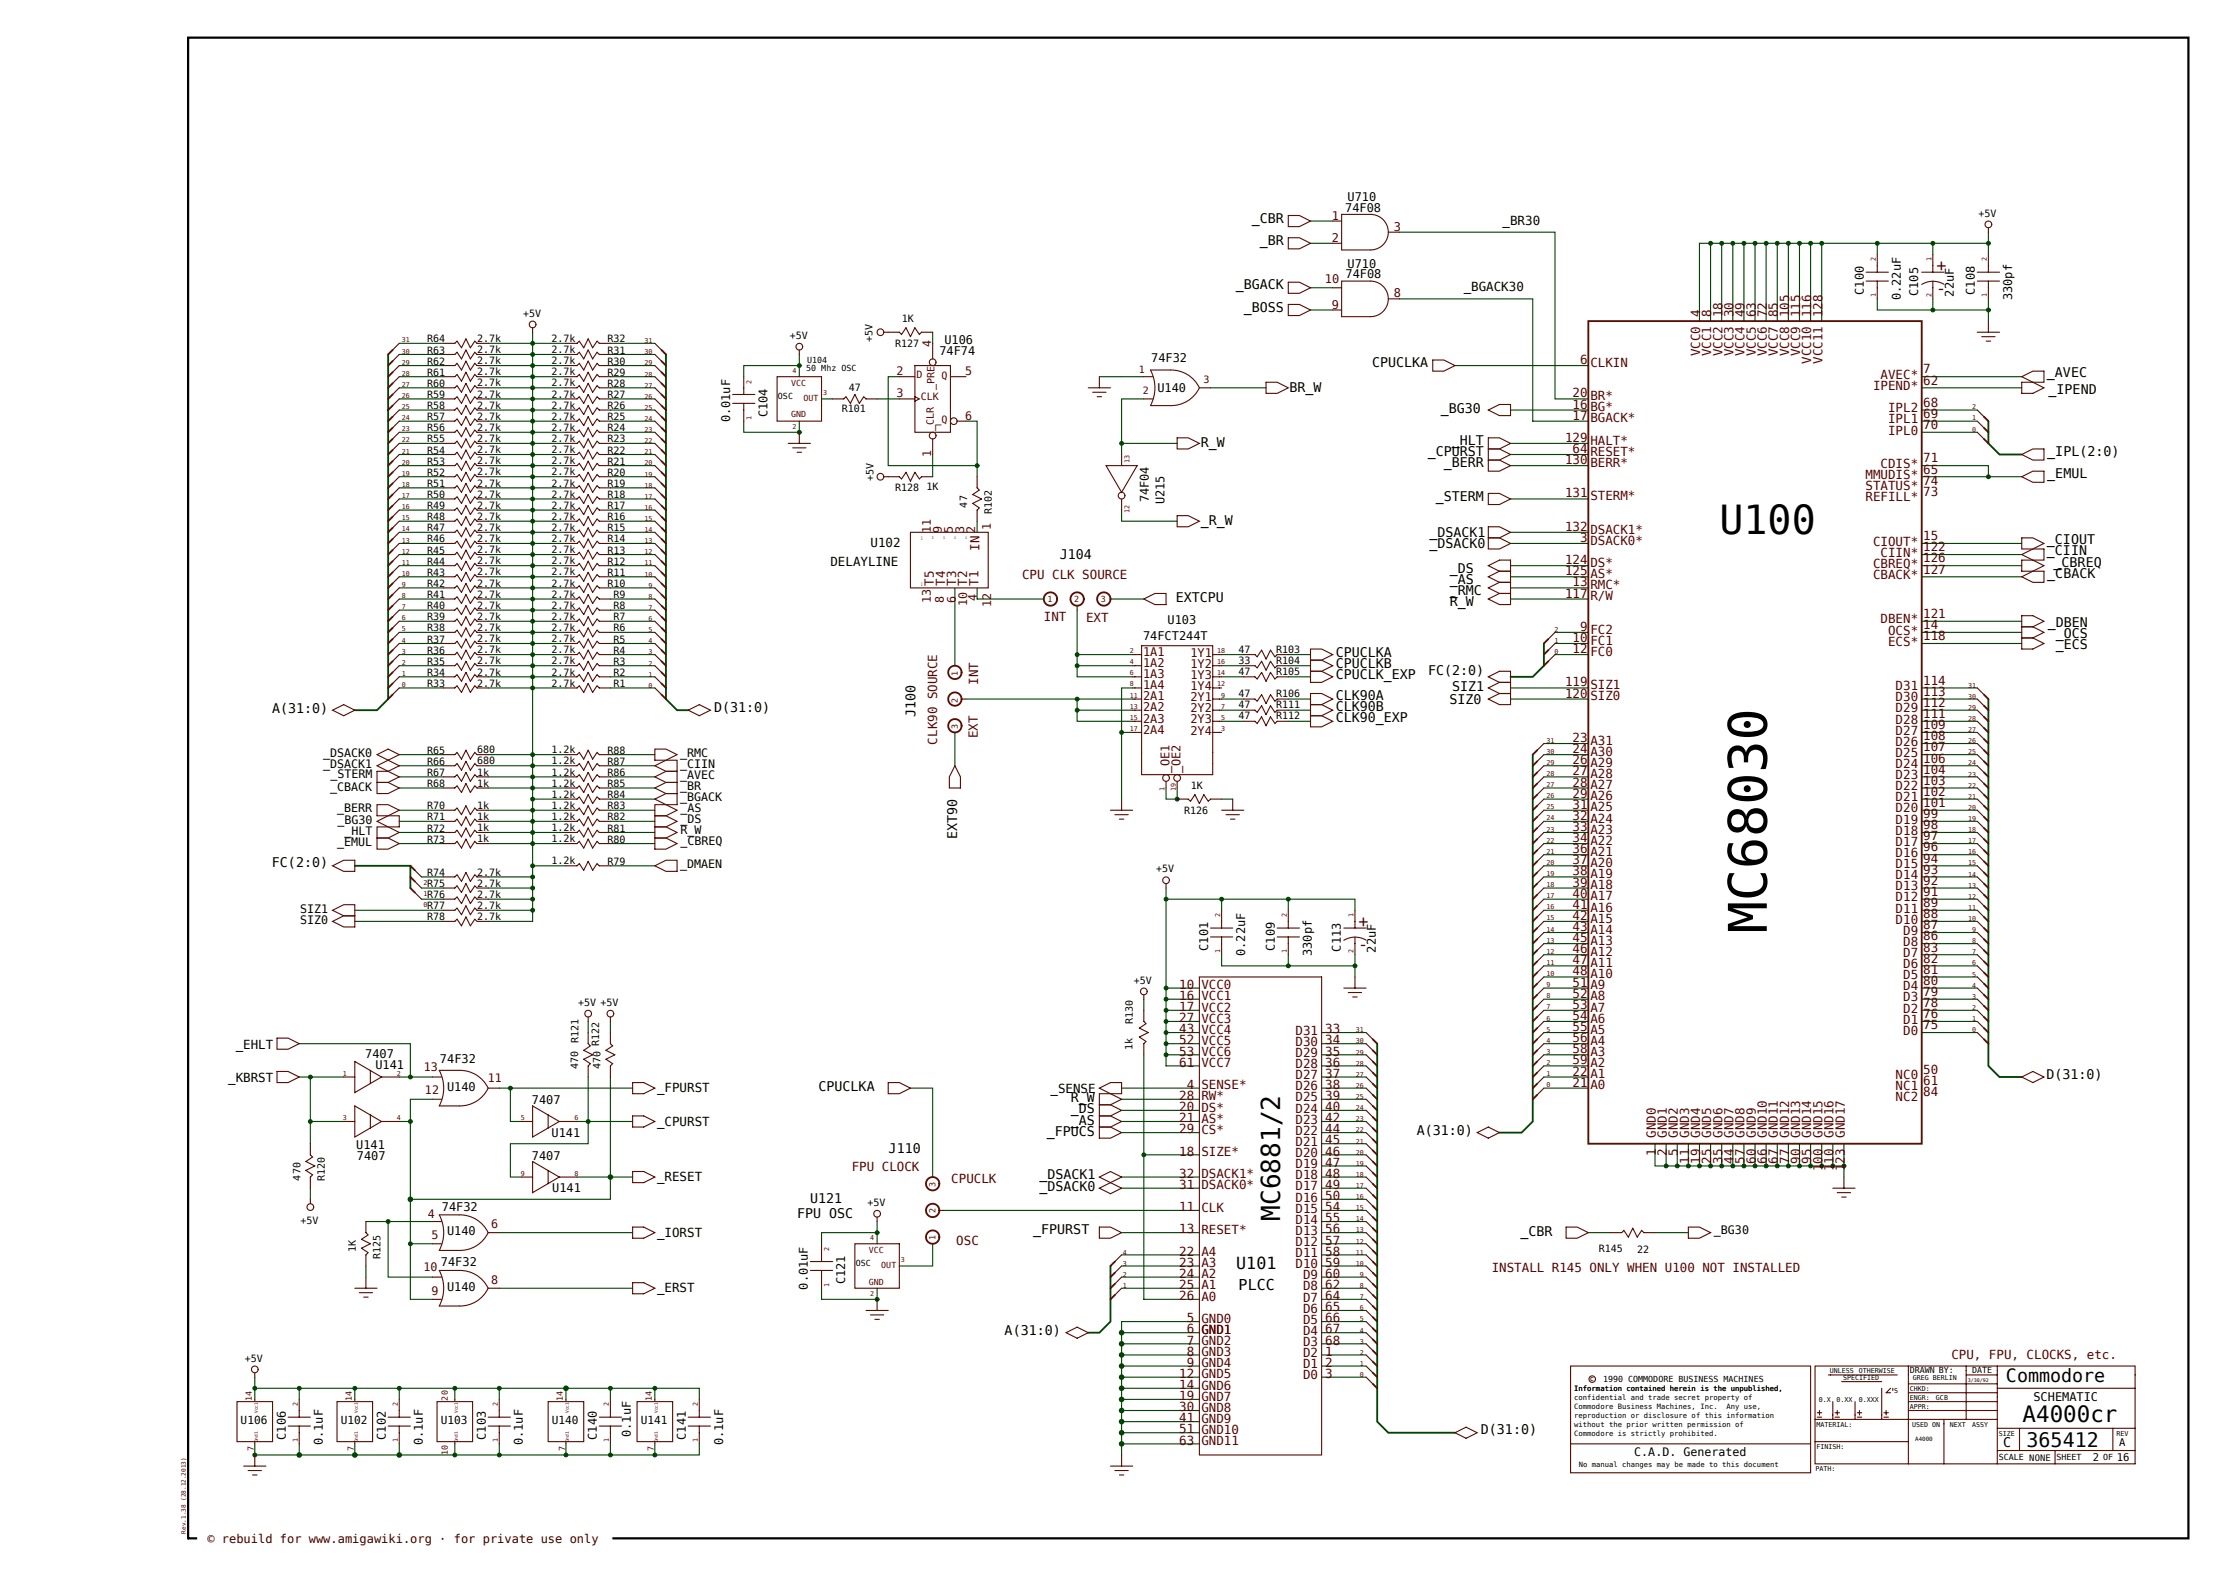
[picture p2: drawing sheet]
<svg xmlns="http://www.w3.org/2000/svg" width="420mm" height="297mm" viewBox="0 0 420 297" stroke-linecap="round" stroke-linejoin="round" font-family="sans-serif">
<defs><g id="words">
<text font-size="10.1" x="333.1" y="175.9" transform="rotate(-90 333.1 175.9)">MC68030</text>
<text font-size="7.5" x="324.1" y="100.6">U100</text>
<text font-size="4.9" x="241.3" y="230.1" transform="rotate(-90 241.3 230.1)">MC6881/2</text>
<text font-size="4.2" x="381.3" y="267.9">A4000cr</text>
<text font-size="3.8" x="382" y="272.7">365412</text>
<text font-size="3.5" x="378.1" y="260.5">Commodore</text>
<g font-size="3.1" fill="#500">
<text x="365" y="51">+</text>
<text x="365" y="55.5">-</text>
<text x="256.1" y="179.1">-</text>
<text x="256.1" y="174.6">+</text>
</g>
<text font-size="3.1" x="233.1" y="239.1">U101</text>
<text font-size="2.8" x="233.5" y="243.1">PLCC</text>
<g font-size="2.5">
<text x="236" y="42">_CBR</text>
<text x="237.5" y="46.2">_BR</text>
<text x="232.9" y="54.5">_BGACK</text>
<text x="234.4" y="58.7">_BOSS</text>
<text x="258.7" y="69.2">CPUCLKA</text>
<text x="385.9" y="71.1">_AVEC</text>
<text x="243.1" y="73.8">BR_W</text>
<text x="271.6" y="77.8">_BG30</text>
<text x="386.2" y="74.2">_IPEND</text>
<text x="273.7" y="83.9">_HLT</text>
<text x="226.3" y="84.3">R_W</text>
<text x="269.1" y="86">_CPURST</text>
<text x="272.2" y="88">_BERR</text>
<text x="385.9" y="86">_IPL(2:0)</text>
<text x="270.6" y="94.3">_STERM</text>
<text x="385.9" y="90.2">_EMUL</text>
<text x="226.3" y="99">_R_W</text>
<text x="269.4" y="101.2">_DSACK1</text>
<text x="199.8" y="105.3">J104</text>
<text x="269.4" y="103.3">_DSACK0</text>
<text x="273.3" y="107.9">_DS</text>
<text x="385.9" y="104.6">_CIIN</text>
<text x="385.9" y="102.5">_CIOUT</text>
<text x="387.1" y="106.9">_CBREQ</text>
<text x="221.6" y="113.4">EXTCPU</text>
<text x="273.3" y="112.1">_RMC</text>
<text x="273.3" y="110">_AS</text>
<text x="385.9" y="109">_CBACK</text>
<text x="273.3" y="114.2">R_W</text>
<text x="386" y="118.2">_DBEN</text>
<text x="251.8" y="125.8">CPUCLKB</text>
<text x="251.8" y="123.7">CPUCLKA</text>
<text x="387.5" y="122.4">_ECS</text>
<text x="387.5" y="120.3">_OCS</text>
<text x="251.8" y="131.8">CLK90A</text>
<text x="251.8" y="127.9">CPUCLK_EXP</text>
<text x="269.2" y="127.2">FC(2:0)</text>
<text x="273.7" y="130.2">SIZ1</text>
<text x="51.3" y="134.3">A(31:0)</text>
<text x="134.6" y="134.1">D(31:0)</text>
<text x="172.6" y="135" transform="rotate(-90 172.6 135)">J100</text>
<text x="251.8" y="133.9">CLK90B</text>
<text x="251.8" y="136">CLK90_EXP</text>
<text x="273.2" y="132.7">SIZ0</text>
<text x="180.4" y="158.1" transform="rotate(-90 180.4 158.1)">EXT90</text>
<text x="51.3" y="163.5">FC(2:0)</text>
<text x="385.8" y="203.3">D(31:0)</text>
<text x="154.3" y="205.6">CPUCLKA</text>
<text x="201.9" y="207.7">R_W</text>
<text x="201.9" y="209.8">_DS</text>
<text x="197.3" y="214">_FPUCS</text>
<text x="201.9" y="211.9">_AS</text>
<text x="267.1" y="213.9">A(31:0)</text>
<text x="167.5" y="217.2">J110</text>
<text x="152.7" y="226.7">U121</text>
<text x="195.9" y="222.3">_DSACK1</text>
<text x="195.9" y="224.4">_DSACK0</text>
<text x="150.3" y="229.5">FPU OSC</text>
<text x="194.8" y="232.5">_FPURST</text>
<text x="286.6" y="232.8">_CBR</text>
<text x="189.4" y="251.6">A(31:0)</text>
<text x="279.2" y="270.3">D(31:0)</text>
<text x="377.6" y="272.7">C</text>
</g>
<g font-size="2.4">
<text x="283.3" y="42.5">_BR30</text>
<text x="275.9" y="54.9">_BGACK30</text>
<text x="156.5" y="106.6">DELAYLINE</text>
<text x="164.1" y="103.2">U102</text>
<text x="44.4" y="197.6">_EHLT</text>
<text x="43" y="203.9">_KBRST</text>
<text x="123.9" y="205.8">_FPURST</text>
<text x="198" y="206">_SENSE</text>
<text x="123.9" y="212.1">_CPURST</text>
<text x="123.9" y="222.6">_RESET</text>
<text x="123.9" y="233.1">_IORST</text>
<text x="123.9" y="243.5">_ERST</text>
</g>
<g font-size="2.4" fill="#500">
<text x="320.5" y="59.8" transform="rotate(-90 320.5 59.8)">4</text>
<text x="322.6" y="59.8" transform="rotate(-90 322.6 59.8)">8</text>
<text x="324.7" y="59.8" transform="rotate(-90 324.7 59.8)">18</text>
<text x="326.8" y="59.8" transform="rotate(-90 326.8 59.8)">30</text>
<text x="328.9" y="59.8" transform="rotate(-90 328.9 59.8)">49</text>
<text x="331" y="59.8" transform="rotate(-90 331 59.8)">63</text>
<text x="333.1" y="59.8" transform="rotate(-90 333.1 59.8)">72</text>
<text x="335.2" y="59.8" transform="rotate(-90 335.2 59.8)">85</text>
<text x="337.3" y="59.8" transform="rotate(-90 337.3 59.8)">105</text>
<text x="339.4" y="59.8" transform="rotate(-90 339.4 59.8)">115</text>
<text x="341.5" y="59.8" transform="rotate(-90 341.5 59.8)">116</text>
<text x="343.5" y="59.8" transform="rotate(-90 343.5 59.8)">128</text>
<text x="297.9" y="68.6">6</text>
<text x="299.8" y="69.1">CLKIN</text>
<text x="320.5" y="67.2" transform="rotate(-90 320.5 67.2)">VCC0</text>
<text x="322.6" y="67.2" transform="rotate(-90 322.6 67.2)">VCC1</text>
<text x="324.7" y="67.2" transform="rotate(-90 324.7 67.2)">VCC2</text>
<text x="326.8" y="67.2" transform="rotate(-90 326.8 67.2)">VCC3</text>
<text x="328.9" y="67.2" transform="rotate(-90 328.9 67.2)">VCC4</text>
<text x="331" y="67.2" transform="rotate(-90 331 67.2)">VCC5</text>
<text x="333.1" y="67.2" transform="rotate(-90 333.1 67.2)">VCC6</text>
<text x="335.2" y="67.2" transform="rotate(-90 335.2 67.2)">VCC7</text>
<text x="337.3" y="67.2" transform="rotate(-90 337.3 67.2)">VCC8</text>
<text x="339.4" y="67.2" transform="rotate(-90 339.4 67.2)">VCC9</text>
<text x="341.5" y="68.6" transform="rotate(-90 341.5 68.6)">VCC10</text>
<text x="343.5" y="68.6" transform="rotate(-90 343.5 68.6)">VCC11</text>
<text x="354.5" y="71.4">AVEC*</text>
<text x="362.5" y="70.4">7</text>
<text x="296.4" y="77">16</text>
<text x="296.4" y="74.9">20</text>
<text x="299.8" y="77.5">BG*</text>
<text x="299.8" y="75.4">BR*</text>
<text x="353.1" y="73.5">IPEND*</text>
<text x="355.9" y="77.7">IPL2</text>
<text x="362.5" y="72.5">62</text>
<text x="362.5" y="76.7">68</text>
<text x="295" y="83.3">129</text>
<text x="296.4" y="79.1">17</text>
<text x="299.8" y="79.6">BGACK*</text>
<text x="299.8" y="83.8">HALT*</text>
<text x="355.9" y="79.8">IPL1</text>
<text x="355.9" y="81.9">IPL0</text>
<text x="362.5" y="78.8">69</text>
<text x="362.5" y="80.9">70</text>
<text x="295" y="87.5">130</text>
<text x="296.4" y="85.4">64</text>
<text x="299.8" y="88">BERR*</text>
<text x="299.8" y="85.9">RESET*</text>
<text x="354.5" y="88.2">CDIS*</text>
<text x="362.5" y="87.1">71</text>
<text x="362.5" y="89.2">65</text>
<text x="295" y="93.8">131</text>
<text x="299.8" y="94.3">STERM*</text>
<text x="351.7" y="92.4">STATUS*</text>
<text x="351.7" y="94.5">REFILL*</text>
<text x="351.7" y="90.3">MMUDIS*</text>
<text x="362.5" y="91.3">74</text>
<text x="362.5" y="93.4">73</text>
<text x="295" y="100">132</text>
<text x="299.8" y="100.6">DSACK1*</text>
<text x="362.5" y="101.8">15</text>
<text x="184.6" y="103.8" transform="rotate(-90 184.6 103.8)">IN</text>
<text x="295" y="106.3">124</text>
<text x="297.9" y="102.1">3</text>
<text x="299.8" y="102.6">DSACK0*</text>
<text x="299.8" y="106.8">DS*</text>
<text x="353.1" y="102.8">CIOUT*</text>
<text x="353.1" y="107">CBREQ*</text>
<text x="354.5" y="104.9">CIIN*</text>
<text x="362.5" y="103.9">122</text>
<text x="362.5" y="106">126</text>
<text x="176.1" y="110.4" transform="rotate(-90 176.1 110.4)">T5</text>
<text x="178.1" y="110.4" transform="rotate(-90 178.1 110.4)">T4</text>
<text x="180.2" y="110.4" transform="rotate(-90 180.2 110.4)">T3</text>
<text x="182.3" y="110.4" transform="rotate(-90 182.3 110.4)">T2</text>
<text x="184.4" y="110.4" transform="rotate(-90 184.4 110.4)">T1</text>
<text x="192.7" y="109.1">CPU CLK SOURCE</text>
<text x="295" y="108.4">125</text>
<text x="295" y="112.6">117</text>
<text x="296.4" y="110.5">13</text>
<text x="299.8" y="111">RMC*</text>
<text x="299.8" y="108.9">AS*</text>
<text x="299.8" y="113.1">R/W</text>
<text x="353.1" y="109.1">CBACK*</text>
<text x="362.5" y="108.1">127</text>
<text x="196.8" y="117">INT</text>
<text x="204.7" y="117.2">EXT</text>
<text x="297.9" y="118.9">9</text>
<text x="299.8" y="119.4">FC2</text>
<text x="354.5" y="117.5">DBEN*</text>
<text x="355.9" y="119.6">OCS*</text>
<text x="362.5" y="118.6">14</text>
<text x="362.5" y="116.5">121</text>
<text x="296.4" y="121">10</text>
<text x="296.4" y="123.1">12</text>
<text x="299.8" y="121.5">FC1</text>
<text x="299.8" y="123.6">FC0</text>
<text x="355.9" y="121.7">ECS*</text>
<text x="362.5" y="120.7">118</text>
<text x="184.4" y="129" transform="rotate(-90 184.4 129)">INT</text>
<text x="295" y="131.5">120</text>
<text x="295" y="129.4">119</text>
<text x="299.8" y="132">SIZ0</text>
<text x="299.8" y="129.9">SIZ1</text>
<text x="357.3" y="130.1">D31</text>
<text x="362.5" y="131.1">113</text>
<text x="362.5" y="129">114</text>
<text x="357.3" y="132.2">D30</text>
<text x="357.3" y="136.4">D28</text>
<text x="357.3" y="134.3">D29</text>
<text x="362.5" y="135.3">111</text>
<text x="362.5" y="133.2">112</text>
<text x="362.5" y="137.4">109</text>
<text x="176.7" y="140.3" transform="rotate(-90 176.7 140.3)">CLK90 SOURCE</text>
<text x="184.3" y="139.1" transform="rotate(-90 184.3 139.1)">EXT</text>
<text x="296.4" y="139.8">23</text>
<text x="296.4" y="141.9">24</text>
<text x="299.8" y="140.4">A31</text>
<text x="299.8" y="142.4">A30</text>
<text x="357.3" y="140.5">D26</text>
<text x="357.3" y="138.4">D27</text>
<text x="357.3" y="142.6">D25</text>
<text x="362.5" y="139.5">108</text>
<text x="362.5" y="143.7">106</text>
<text x="362.5" y="141.6">107</text>
<text x="296.4" y="146.1">27</text>
<text x="296.4" y="144">26</text>
<text x="296.4" y="148.2">28</text>
<text x="299.8" y="146.6">A28</text>
<text x="299.8" y="144.5">A29</text>
<text x="299.8" y="148.7">A27</text>
<text x="357.3" y="146.8">D23</text>
<text x="357.3" y="144.7">D24</text>
<text x="357.3" y="148.9">D22</text>
<text x="362.5" y="145.8">104</text>
<text x="362.5" y="150">102</text>
<text x="362.5" y="147.9">103</text>
<text x="296.4" y="150.3">29</text>
<text x="296.4" y="154.5">32</text>
<text x="296.4" y="152.4">31</text>
<text x="299.8" y="150.8">A26</text>
<text x="299.8" y="155">A24</text>
<text x="299.8" y="152.9">A25</text>
<text x="357.3" y="151">D21</text>
<text x="357.3" y="155.2">D19</text>
<text x="357.3" y="153.1">D20</text>
<text x="362.5" y="154.2">99</text>
<text x="362.5" y="152.1">101</text>
<text x="296.4" y="156.6">33</text>
<text x="296.4" y="160.8">36</text>
<text x="296.4" y="158.7">34</text>
<text x="299.8" y="157.1">A23</text>
<text x="299.8" y="161.3">A21</text>
<text x="299.8" y="159.2">A22</text>
<text x="357.3" y="157.3">D18</text>
<text x="357.3" y="161.5">D16</text>
<text x="357.3" y="159.4">D17</text>
<text x="362.5" y="156.3">98</text>
<text x="362.5" y="160.5">96</text>
<text x="362.5" y="158.4">97</text>
<text x="296.4" y="167.1">39</text>
<text x="296.4" y="165">38</text>
<text x="296.4" y="162.9">37</text>
<text x="299.8" y="167.6">A18</text>
<text x="299.8" y="165.5">A19</text>
<text x="299.8" y="163.4">A20</text>
<text x="357.3" y="167.8">D13</text>
<text x="357.3" y="165.7">D14</text>
<text x="357.3" y="163.6">D15</text>
<text x="362.5" y="166.7">92</text>
<text x="362.5" y="164.7">93</text>
<text x="362.5" y="162.6">94</text>
<text x="296.4" y="171.3">41</text>
<text x="296.4" y="169.2">40</text>
<text x="296.4" y="173.4">42</text>
<text x="299.8" y="171.8">A16</text>
<text x="299.8" y="169.7">A17</text>
<text x="299.8" y="173.9">A15</text>
<text x="357.3" y="172">D11</text>
<text x="357.3" y="169.9">D12</text>
<text x="362.5" y="170.9">89</text>
<text x="362.5" y="168.8">91</text>
<text x="362.5" y="173">88</text>
<text x="296.4" y="177.5">45</text>
<text x="296.4" y="175.5">43</text>
<text x="296.4" y="179.6">46</text>
<text x="299.8" y="178.1">A13</text>
<text x="299.8" y="176">A14</text>
<text x="357.3" y="174.1">D10</text>
<text x="358.8" y="178.3">D8</text>
<text x="358.8" y="176.2">D9</text>
<text x="362.5" y="177.2">86</text>
<text x="362.5" y="175.1">87</text>
<text x="362.5" y="179.3">83</text>
<text x="296.4" y="181.7">47</text>
<text x="296.4" y="185.9">51</text>
<text x="296.4" y="183.8">48</text>
<text x="299.8" y="182.3">A11</text>
<text x="299.8" y="180.2">A12</text>
<text x="299.8" y="184.3">A10</text>
<text x="358.8" y="182.4">D6</text>
<text x="358.8" y="180.3">D7</text>
<text x="358.8" y="184.5">D5</text>
<text x="362.5" y="181.4">82</text>
<text x="362.5" y="185.6">80</text>
<text x="362.5" y="183.5">81</text>
<text x="222.3" y="190.5">17</text>
<text x="222.3" y="188.4">16</text>
<text x="222.3" y="186.3">10</text>
<text x="226.5" y="190.6">VCC2</text>
<text x="226.5" y="188.5">VCC1</text>
<text x="226.5" y="186.4">VCC0</text>
<text x="296.4" y="188">52</text>
<text x="296.4" y="190.1">53</text>
<text x="299.8" y="188.5">A8</text>
<text x="299.8" y="186.4">A9</text>
<text x="299.8" y="190.6">A7</text>
<text x="358.8" y="188.7">D3</text>
<text x="358.8" y="186.6">D4</text>
<text x="358.8" y="190.8">D2</text>
<text x="362.5" y="187.7">79</text>
<text x="362.5" y="191.9">76</text>
<text x="362.5" y="189.8">78</text>
<text x="222.3" y="192.6">27</text>
<text x="222.3" y="194.7">43</text>
<text x="222.3" y="196.8">52</text>
<text x="226.5" y="192.7">VCC3</text>
<text x="226.5" y="194.8">VCC4</text>
<text x="226.5" y="196.9">VCC5</text>
<text x="244.2" y="195">D31</text>
<text x="244.2" y="197.1">D30</text>
<text x="249.8" y="194.7">33</text>
<text x="249.8" y="196.8">34</text>
<text x="296.4" y="192.2">54</text>
<text x="296.4" y="196.4">56</text>
<text x="296.4" y="194.3">55</text>
<text x="299.8" y="192.7">A6</text>
<text x="299.8" y="196.9">A4</text>
<text x="299.8" y="194.8">A5</text>
<text x="358.8" y="192.9">D1</text>
<text x="358.8" y="195">D0</text>
<text x="362.5" y="194">75</text>
<text x="222.3" y="201">61</text>
<text x="222.3" y="198.9">53</text>
<text x="226.5" y="201.1">VCC7</text>
<text x="226.5" y="199">VCC6</text>
<text x="244.2" y="199.2">D29</text>
<text x="244.2" y="201.3">D28</text>
<text x="244.2" y="203.4">D27</text>
<text x="249.8" y="198.9">35</text>
<text x="249.8" y="201">36</text>
<text x="249.8" y="203.1">37</text>
<text x="296.4" y="198.5">58</text>
<text x="296.4" y="202.7">22</text>
<text x="296.4" y="200.6">59</text>
<text x="299.8" y="199">A3</text>
<text x="299.8" y="203.2">A1</text>
<text x="299.8" y="201.1">A2</text>
<text x="357.3" y="203.4">NC0</text>
<text x="362.5" y="202.4">50</text>
<text x="222.3" y="207.3">28</text>
<text x="222.3" y="209.4">20</text>
<text x="223.7" y="205.2">4</text>
<text x="226.5" y="205.3">SENSE*</text>
<text x="226.5" y="207.4">RW*</text>
<text x="226.5" y="209.5">DS*</text>
<text x="244.2" y="205.5">D26</text>
<text x="244.2" y="207.6">D25</text>
<text x="244.2" y="209.7">D24</text>
<text x="249.8" y="205.2">38</text>
<text x="249.8" y="207.3">39</text>
<text x="249.8" y="209.4">40</text>
<text x="296.4" y="204.8">21</text>
<text x="299.8" y="205.3">A0</text>
<text x="357.3" y="205.5">NC1</text>
<text x="357.3" y="207.6">NC2</text>
<text x="362.5" y="204.5">61</text>
<text x="362.5" y="206.6">84</text>
<text x="222.3" y="211.5">21</text>
<text x="222.3" y="213.6">29</text>
<text x="226.5" y="211.6">AS*</text>
<text x="226.5" y="213.7">CS*</text>
<text x="244.2" y="211.8">D23</text>
<text x="244.2" y="213.9">D22</text>
<text x="244.2" y="216">D21</text>
<text x="249.8" y="211.5">42</text>
<text x="249.8" y="213.6">44</text>
<text x="249.8" y="215.7">45</text>
<text x="312.1" y="214.4" transform="rotate(-90 312.1 214.4)">GND0</text>
<text x="314.2" y="214.4" transform="rotate(-90 314.2 214.4)">GND1</text>
<text x="316.3" y="214.4" transform="rotate(-90 316.3 214.4)">GND2</text>
<text x="318.4" y="214.4" transform="rotate(-90 318.4 214.4)">GND3</text>
<text x="320.5" y="214.4" transform="rotate(-90 320.5 214.4)">GND4</text>
<text x="322.6" y="214.4" transform="rotate(-90 322.6 214.4)">GND5</text>
<text x="324.7" y="214.4" transform="rotate(-90 324.7 214.4)">GND6</text>
<text x="326.8" y="214.4" transform="rotate(-90 326.8 214.4)">GND7</text>
<text x="328.9" y="214.4" transform="rotate(-90 328.9 214.4)">GND8</text>
<text x="331" y="214.4" transform="rotate(-90 331 214.4)">GND9</text>
<text x="333.1" y="214.4" transform="rotate(-90 333.1 214.4)">GND10</text>
<text x="335.2" y="214.4" transform="rotate(-90 335.2 214.4)">GND11</text>
<text x="337.3" y="214.4" transform="rotate(-90 337.3 214.4)">GND12</text>
<text x="339.4" y="214.4" transform="rotate(-90 339.4 214.4)">GND13</text>
<text x="341.5" y="214.4" transform="rotate(-90 341.5 214.4)">GND14</text>
<text x="343.5" y="214.4" transform="rotate(-90 343.5 214.4)">GND15</text>
<text x="345.6" y="214.4" transform="rotate(-90 345.6 214.4)">GND16</text>
<text x="347.7" y="214.4" transform="rotate(-90 347.7 214.4)">GND17</text>
<text x="160.6" y="220.7">FPU CLOCK</text>
<text x="222.3" y="217.8">18</text>
<text x="222.3" y="222">32</text>
<text x="226.5" y="217.9">SIZE*</text>
<text x="244.2" y="218.1">D20</text>
<text x="244.2" y="220.1">D19</text>
<text x="249.8" y="217.8">46</text>
<text x="249.8" y="219.9">47</text>
<text x="249.8" y="222">48</text>
<text x="312.1" y="217.9" transform="rotate(-90 312.1 217.9)">1</text>
<text x="314.2" y="217.9" transform="rotate(-90 314.2 217.9)">2</text>
<text x="316.3" y="217.9" transform="rotate(-90 316.3 217.9)">5</text>
<text x="318.4" y="219.4" transform="rotate(-90 318.4 219.4)">11</text>
<text x="320.5" y="219.4" transform="rotate(-90 320.5 219.4)">19</text>
<text x="322.6" y="219.4" transform="rotate(-90 322.6 219.4)">25</text>
<text x="324.7" y="219.4" transform="rotate(-90 324.7 219.4)">35</text>
<text x="326.8" y="219.4" transform="rotate(-90 326.8 219.4)">44</text>
<text x="328.9" y="219.4" transform="rotate(-90 328.9 219.4)">57</text>
<text x="331" y="219.4" transform="rotate(-90 331 219.4)">60</text>
<text x="333.1" y="219.4" transform="rotate(-90 333.1 219.4)">66</text>
<text x="335.2" y="219.4" transform="rotate(-90 335.2 219.4)">67</text>
<text x="337.3" y="219.4" transform="rotate(-90 337.3 219.4)">77</text>
<text x="339.4" y="219.4" transform="rotate(-90 339.4 219.4)">90</text>
<text x="341.5" y="219.4" transform="rotate(-90 341.5 219.4)">95</text>
<text x="343.5" y="220.8" transform="rotate(-90 343.5 220.8)">100</text>
<text x="345.6" y="220.8" transform="rotate(-90 345.6 220.8)">110</text>
<text x="347.7" y="220.8" transform="rotate(-90 347.7 220.8)">123</text>
<text x="179.3" y="223">CPUCLK</text>
<text x="222.3" y="224.1">31</text>
<text x="226.5" y="222.1">DSACK1*</text>
<text x="226.5" y="224.1">DSACK0*</text>
<text x="244.2" y="222.2">D18</text>
<text x="244.2" y="224.3">D17</text>
<text x="244.2" y="226.4">D16</text>
<text x="249.8" y="224.1">49</text>
<text x="249.8" y="226.2">50</text>
<text x="222.3" y="228.2">11</text>
<text x="222.3" y="232.4">13</text>
<text x="226.5" y="228.3">CLK</text>
<text x="226.5" y="232.5">RESET*</text>
<text x="244.2" y="228.5">D15</text>
<text x="244.2" y="230.6">D14</text>
<text x="244.2" y="232.7">D13</text>
<text x="249.8" y="228.2">54</text>
<text x="249.8" y="230.3">55</text>
<text x="249.8" y="232.4">56</text>
<text x="180.3" y="234.6">OSC</text>
<text x="222.3" y="236.6">22</text>
<text x="222.3" y="238.7">23</text>
<text x="226.5" y="236.7">A4</text>
<text x="226.5" y="238.8">A3</text>
<text x="244.2" y="234.8">D12</text>
<text x="244.2" y="236.9">D11</text>
<text x="244.2" y="239">D10</text>
<text x="249.8" y="234.5">57</text>
<text x="249.8" y="236.6">58</text>
<text x="249.8" y="238.7">59</text>
<text x="281.2" y="239.8">INSTALL R145 ONLY WHEN U100 NOT INSTALLED</text>
<text x="222.3" y="240.8">24</text>
<text x="222.3" y="242.9">25</text>
<text x="222.3" y="245">26</text>
<text x="226.5" y="240.9">A2</text>
<text x="226.5" y="243">A1</text>
<text x="226.5" y="245.1">A0</text>
<text x="245.6" y="241.1">D9</text>
<text x="245.6" y="243.2">D8</text>
<text x="245.6" y="245.3">D7</text>
<text x="249.8" y="240.8">60</text>
<text x="249.8" y="242.9">62</text>
<text x="249.8" y="245">64</text>
<text x="223.7" y="249.2">5</text>
<text x="223.7" y="251.3">6</text>
<text x="226.5" y="249.3">GND0</text>
<text x="226.5" y="251.4">GND1</text>
<text x="245.6" y="247.4">D6</text>
<text x="245.6" y="249.5">D5</text>
<text x="245.6" y="251.6">D4</text>
<text x="249.8" y="247.1">65</text>
<text x="249.8" y="249.2">66</text>
<text x="249.8" y="251.3">67</text>
<text x="223.7" y="253.4">7</text>
<text x="223.7" y="255.5">8</text>
<text x="223.7" y="257.6">9</text>
<text x="226.5" y="253.5">GND2</text>
<text x="226.5" y="255.6">GND3</text>
<text x="226.5" y="257.7">GND4</text>
<text x="245.6" y="253.7">D3</text>
<text x="245.6" y="255.8">D2</text>
<text x="245.6" y="257.9">D1</text>
<text x="249.8" y="253.4">68</text>
<text x="249.8" y="255.5">1</text>
<text x="249.8" y="257.6">2</text>
<text x="367.9" y="256">CPU, FPU, CLOCKS, etc.</text>
<text x="222.3" y="263.9">19</text>
<text x="222.3" y="261.8">14</text>
<text x="222.3" y="259.7">12</text>
<text x="226.5" y="264">GND7</text>
<text x="226.5" y="261.9">GND6</text>
<text x="226.5" y="259.8">GND5</text>
<text x="245.6" y="260">D0</text>
<text x="249.8" y="259.7">3</text>
<text x="222.3" y="268">41</text>
<text x="222.3" y="266">30</text>
<text x="226.5" y="268.1">GND9</text>
<text x="226.5" y="266">GND8</text>
<text x="222.3" y="270.1">51</text>
<text x="222.3" y="272.2">63</text>
<text x="226.5" y="270.2">GND10</text>
<text x="226.5" y="272.3">GND11</text>
</g>
<g font-size="2.3" fill="#500">
<text x="251.1" y="41.4">1</text>
<text x="251.1" y="45.6">2</text>
<text x="262.7" y="43.5">3</text>
<text x="249.8" y="53.3">10</text>
<text x="251.1" y="58.1">9</text>
<text x="262.7" y="56">8</text>
<text x="215.5" y="123.6">1A1</text>
<text x="215.5" y="125.7">1A2</text>
<text x="224.4" y="123.8">1Y1</text>
<text x="224.4" y="125.9">1Y2</text>
<text x="215.5" y="127.8">1A3</text>
<text x="215.5" y="129.9">1A4</text>
<text x="215.5" y="132">2A1</text>
<text x="224.4" y="128">1Y3</text>
<text x="224.4" y="130.1">1Y4</text>
<text x="215.5" y="134.1">2A2</text>
<text x="215.5" y="136.2">2A3</text>
<text x="224.4" y="132.2">2Y1</text>
<text x="224.4" y="134.2">2Y2</text>
<text x="224.4" y="136.3">2Y3</text>
<text x="215.5" y="138.3">2A4</text>
<text x="224.4" y="138.4">2Y4</text>
<text x="220.5" y="145.7" transform="rotate(-90 220.5 145.7)">_OE1</text>
<text x="222.6" y="145.7" transform="rotate(-90 222.6 145.7)">_OE2</text>
</g>
<g font-size="2.3">
<text x="253.6" y="39.9">74F08</text>
<text x="254" y="37.9">U710</text>
<text x="253.6" y="52.4">74F08</text>
<text x="254" y="50.4">U710</text>
<text x="351.3" y="55.6" transform="rotate(-90 351.3 55.6)">C100</text>
<text x="358.4" y="56.6" transform="rotate(-90 358.4 56.6)">0.22uF</text>
<text x="361.6" y="55.8" transform="rotate(-90 361.6 55.8)">C105</text>
<text x="368.3" y="55.9" transform="rotate(-90 368.3 55.9)">22uF</text>
<text x="372.3" y="55.6" transform="rotate(-90 372.3 55.6)">C108</text>
<text x="379.3" y="56.6" transform="rotate(-90 379.3 56.6)">330pf</text>
<text x="178" y="64.8">U106</text>
<text x="177.1" y="66.9">74F74</text>
<text x="217" y="68.3">74F32</text>
<text x="218.2" y="73.9">U140</text>
<text x="137.6" y="79.6" transform="rotate(-90 137.6 79.6)">0.01uF</text>
<text x="144.7" y="78.6" transform="rotate(-90 144.7 78.6)">C104</text>
<text x="216.5" y="94.7" transform="rotate(-90 216.5 94.7)">74F04</text>
<text x="219.5" y="95" transform="rotate(-90 219.5 95)">U215</text>
<text x="220.1" y="117.6">U103</text>
<text x="215.5" y="120.6">74FCT244T</text>
<text x="227.7" y="179.2" transform="rotate(-90 227.7 179.2)">C101</text>
<text x="240.3" y="179.2" transform="rotate(-90 240.3 179.2)">C109</text>
<text x="252.8" y="179.3" transform="rotate(-90 252.8 179.3)">C113</text>
<text x="259.4" y="179.5" transform="rotate(-90 259.4 179.5)">22uF</text>
<text x="234.8" y="180.2" transform="rotate(-90 234.8 180.2)">0.22uF</text>
<text x="247.3" y="180.2" transform="rotate(-90 247.3 180.2)">330pf</text>
<text x="68.8" y="199.3">7407</text>
<text x="70.8" y="201.5">U141</text>
<text x="82.9" y="200.3">74F32</text>
<text x="100.3" y="208.1">7407</text>
<text x="104" y="214.2">U141</text>
<text x="67.2" y="216.5">U141</text>
<text x="67.3" y="218.6">7407</text>
<text x="100.3" y="218.6">7407</text>
<text x="104.1" y="224.6">U141</text>
<text x="83.3" y="228.2">74F32</text>
<text x="84.3" y="232.8">U140</text>
<text x="83.1" y="238.5">74F32</text>
<text x="84.3" y="243.3">U140</text>
<text x="152.3" y="243" transform="rotate(-90 152.3 243)">0.01uF</text>
<text x="159.3" y="242" transform="rotate(-90 159.3 242)">C121</text>
<text x="383.3" y="264">SCHEMATIC</text>
<text x="53.9" y="271.3" transform="rotate(-90 53.9 271.3)">C106</text>
<text x="60.9" y="272.3" transform="rotate(-90 60.9 272.3)">0.1uF</text>
<text x="72.7" y="271.3" transform="rotate(-90 72.7 271.3)">C102</text>
<text x="79.7" y="272.3" transform="rotate(-90 79.7 272.3)">0.1uF</text>
<text x="91.6" y="271.3" transform="rotate(-90 91.6 271.3)">C103</text>
<text x="98.6" y="272.3" transform="rotate(-90 98.6 272.3)">0.1uF</text>
<text x="112.5" y="271.3" transform="rotate(-90 112.5 271.3)">C140</text>
<text x="118.9" y="270.8" transform="rotate(-90 118.9 270.8)">0.1uF</text>
<text x="129.3" y="271.3" transform="rotate(-90 129.3 271.3)">C141</text>
<text x="136.3" y="272.3" transform="rotate(-90 136.3 272.3)">0.1uF</text>
</g>
<text font-size="2.3" fill="#300" x="39.1" y="290.8">© rebuild for www.amigawiki.org · for private use only</text>
<g font-size="2.2" fill="#500">
<text x="175.5" y="65.3" transform="rotate(-90 175.5 65.3)">4</text>
<text x="169" y="70.7">2</text>
<text x="182" y="70.7">5</text>
<text x="169" y="74.9">3</text>
<text x="182" y="79.1">6</text>
<text x="175.5" y="86.2" transform="rotate(-90 175.5 86.2)">1</text>
<text x="175.4" y="100.5" transform="rotate(-90 175.4 100.5)">11</text>
<text x="177.5" y="100.5" transform="rotate(-90 177.5 100.5)">9</text>
<text x="179.6" y="100.5" transform="rotate(-90 179.6 100.5)">5</text>
<text x="181.7" y="100.5" transform="rotate(-90 181.7 100.5)">3</text>
<text x="183.8" y="100.5" transform="rotate(-90 183.8 100.5)">2</text>
<text x="186.8" y="99.8" transform="rotate(-90 186.8 99.8)">1</text>
<text x="175.4" y="113.6" transform="rotate(-90 175.4 113.6)">13</text>
<text x="177.9" y="113.5" transform="rotate(-90 177.9 113.5)">8</text>
<text x="180.2" y="113.6" transform="rotate(-90 180.2 113.6)">6</text>
<text x="184.1" y="113.3" transform="rotate(-90 184.1 113.3)">4</text>
<text x="182.3" y="114.2" transform="rotate(-90 182.3 114.2)">10</text>
<text x="186.9" y="114.5" transform="rotate(-90 186.9 114.5)">12</text>
<text x="79.9" y="201.9">13</text>
<text x="92" y="203.9">11</text>
<text x="80.1" y="206.1">12 U140</text>
<text x="80.6" y="229.5">4</text>
<text x="81.3" y="233.6">5</text>
<text x="92.6" y="231.4">6</text>
<text x="79.8" y="239.6">10</text>
<text x="81.3" y="244">9</text>
<text x="92.6" y="241.9">8</text>
</g>
<g font-size="2.2">
<text x="60.9" y="142.7">_DSACK0</text>
<text x="128.2" y="142.6">_RMC</text>
<text x="60.9" y="144.8">_DSACK1</text>
<text x="62.2" y="149">_CBACK</text>
<text x="62.3" y="146.7">_STERM</text>
<text x="128.2" y="144.7">_CIIN</text>
<text x="128.2" y="146.8">_AVEC</text>
<text x="128.2" y="148.9">_BR</text>
<text x="63.5" y="153">_BERR</text>
<text x="63.6" y="155.3">_BG30</text>
<text x="128.2" y="151">_BGACK</text>
<text x="128.3" y="155.1">_DS</text>
<text x="128.3" y="153">_AS</text>
<text x="63.5" y="159.4">_EMUL</text>
<text x="64.9" y="157.4">_HLT</text>
<text x="128.3" y="157.2">R_W</text>
<text x="128.3" y="159.3">_CBREQ</text>
<text x="128.2" y="163.5">_DMAEN</text>
<text x="56.6" y="172.1">SIZ1</text>
<text x="56.6" y="174.2">SIZ0</text>
<text x="323.1" y="232.6">_BG30</text>
<text x="308.1" y="274.3">C.A.D. Generated</text>
</g>
<g font-size="2.1">
<text x="45.4" y="268.3">U106</text>
<text x="64.2" y="268.3">U102</text>
<text x="83.1" y="268.3">U103</text>
<text x="104" y="268.3">U140</text>
<text x="120.8" y="268.3">U141</text>
</g>
<g font-size="2">
<text x="394.5" y="275.3">2</text>
<text x="399" y="275.3">16</text>
<text x="399.5" y="272.4">A</text>
</g>
<g font-size="1.9">
<text x="372.9" y="40.8">+5V</text>
<text x="98.6" y="59.7">+5V</text>
<text x="80.5" y="64.5">R64</text>
<text x="89.9" y="64.5">2.7k</text>
<text x="104" y="64.5">2.7k</text>
<text x="114.5" y="64.5">R32</text>
<text x="148.9" y="63.9">+5V</text>
<text x="164.5" y="64.4" transform="rotate(-90 164.5 64.4)">+5V</text>
<text x="168.8" y="65.4">R127</text>
<text x="170" y="60.7">1K</text>
<text x="80.5" y="66.6">R63</text>
<text x="80.5" y="68.7">R62</text>
<text x="80.5" y="70.8">R61</text>
<text x="89.9" y="66.6">2.7k</text>
<text x="89.9" y="68.6">2.7k</text>
<text x="89.9" y="70.7">2.7k</text>
<text x="104" y="66.6">2.7k</text>
<text x="104" y="68.6">2.7k</text>
<text x="104" y="70.7">2.7k</text>
<text x="114.5" y="66.6">R31</text>
<text x="114.5" y="68.7">R30</text>
<text x="114.5" y="70.8">R29</text>
<text x="80.5" y="77.1">R58</text>
<text x="80.5" y="72.9">R60</text>
<text x="80.5" y="75">R59</text>
<text x="89.9" y="77">2.7k</text>
<text x="89.9" y="72.8">2.7k</text>
<text x="89.9" y="74.9">2.7k</text>
<text x="104" y="72.8">2.7k</text>
<text x="104" y="74.9">2.7k</text>
<text x="104" y="77">2.7k</text>
<text x="114.5" y="72.9">R28</text>
<text x="114.5" y="75">R27</text>
<text x="114.5" y="77.1">R26</text>
<text x="158.7" y="77.6">R101</text>
<text x="160" y="73.6">47</text>
<text x="80.5" y="83.4">R55</text>
<text x="80.5" y="81.3">R56</text>
<text x="80.5" y="79.2">R57</text>
<text x="89.9" y="83.3">2.7k</text>
<text x="89.9" y="81.2">2.7k</text>
<text x="89.9" y="79.1">2.7k</text>
<text x="104" y="79.1">2.7k</text>
<text x="104" y="81.2">2.7k</text>
<text x="104" y="83.3">2.7k</text>
<text x="114.5" y="79.2">R25</text>
<text x="114.5" y="81.3">R24</text>
<text x="114.5" y="83.4">R23</text>
<text x="80.5" y="89.7">R52</text>
<text x="80.5" y="87.6">R53</text>
<text x="80.5" y="85.5">R54</text>
<text x="89.9" y="89.6">2.7k</text>
<text x="89.9" y="87.5">2.7k</text>
<text x="89.9" y="85.4">2.7k</text>
<text x="104" y="85.4">2.7k</text>
<text x="104" y="87.5">2.7k</text>
<text x="104" y="89.6">2.7k</text>
<text x="114.5" y="85.5">R22</text>
<text x="114.5" y="87.6">R21</text>
<text x="114.5" y="89.7">R20</text>
<text x="80.5" y="95.9">R49</text>
<text x="80.5" y="93.9">R50</text>
<text x="80.5" y="91.8">R51</text>
<text x="89.9" y="95.9">2.7k</text>
<text x="89.9" y="93.8">2.7k</text>
<text x="89.9" y="91.7">2.7k</text>
<text x="104" y="91.7">2.7k</text>
<text x="104" y="93.8">2.7k</text>
<text x="104" y="95.9">2.7k</text>
<text x="114.5" y="91.8">R19</text>
<text x="114.5" y="93.9">R18</text>
<text x="114.5" y="95.9">R17</text>
<text x="164.6" y="90.7" transform="rotate(-90 164.6 90.7)">+5V</text>
<text x="168.8" y="92.6">R128</text>
<text x="174.7" y="92.3">1K</text>
<text x="182.3" y="95.6" transform="rotate(-90 182.3 95.6)">47</text>
<text x="80.5" y="100.1">R47</text>
<text x="80.5" y="98">R48</text>
<text x="89.9" y="100.1">2.7k</text>
<text x="89.9" y="98">2.7k</text>
<text x="104" y="98">2.7k</text>
<text x="104" y="100.1">2.7k</text>
<text x="114.5" y="98">R16</text>
<text x="114.5" y="100.1">R15</text>
<text x="187" y="96.9" transform="rotate(-90 187 96.9)">R102</text>
<text x="80.5" y="102.2">R46</text>
<text x="80.5" y="104.3">R45</text>
<text x="80.5" y="106.4">R44</text>
<text x="89.9" y="102.2">2.7k</text>
<text x="89.9" y="104.3">2.7k</text>
<text x="89.9" y="106.4">2.7k</text>
<text x="104" y="102.2">2.7k</text>
<text x="104" y="104.3">2.7k</text>
<text x="104" y="106.4">2.7k</text>
<text x="114.5" y="102.2">R14</text>
<text x="114.5" y="104.3">R13</text>
<text x="114.5" y="106.4">R12</text>
<text x="80.5" y="108.5">R43</text>
<text x="80.5" y="110.6">R42</text>
<text x="80.5" y="112.7">R41</text>
<text x="89.9" y="108.4">2.7k</text>
<text x="89.9" y="110.5">2.7k</text>
<text x="89.9" y="112.6">2.7k</text>
<text x="104" y="112.6">2.7k</text>
<text x="104" y="108.4">2.7k</text>
<text x="104" y="110.5">2.7k</text>
<text x="114.5" y="108.5">R11</text>
<text x="114.5" y="110.6">R10</text>
<text x="115.7" y="112.7">R9</text>
<text x="80.5" y="114.8">R40</text>
<text x="80.5" y="116.9">R39</text>
<text x="80.5" y="119">R38</text>
<text x="89.9" y="114.7">2.7k</text>
<text x="89.9" y="116.8">2.7k</text>
<text x="89.9" y="118.9">2.7k</text>
<text x="104" y="118.9">2.7k</text>
<text x="104" y="116.8">2.7k</text>
<text x="104" y="114.7">2.7k</text>
<text x="115.7" y="119">R6</text>
<text x="115.7" y="116.9">R7</text>
<text x="115.7" y="114.8">R8</text>
<text x="80.5" y="121.1">R37</text>
<text x="80.5" y="123.2">R36</text>
<text x="80.5" y="125.3">R35</text>
<text x="89.9" y="121">2.7k</text>
<text x="89.9" y="123.1">2.7k</text>
<text x="89.9" y="125.2">2.7k</text>
<text x="104" y="121">2.7k</text>
<text x="104" y="123.1">2.7k</text>
<text x="104" y="125.2">2.7k</text>
<text x="115.7" y="121.1">R5</text>
<text x="115.7" y="123.2">R4</text>
<text x="115.7" y="125.3">R3</text>
<text x="233.5" y="125.1">33</text>
<text x="233.5" y="123">47</text>
<text x="240.5" y="125.1">R104</text>
<text x="240.5" y="123">R103</text>
<text x="80.5" y="127.4">R34</text>
<text x="80.5" y="129.5">R33</text>
<text x="89.9" y="127.3">2.7k</text>
<text x="89.9" y="129.4">2.7k</text>
<text x="104" y="129.4">2.7k</text>
<text x="104" y="127.3">2.7k</text>
<text x="115.7" y="129.5">R1</text>
<text x="115.7" y="127.4">R2</text>
<text x="233.5" y="131.4">47</text>
<text x="233.5" y="127.2">47</text>
<text x="240.5" y="131.4">R106</text>
<text x="240.5" y="127.2">R105</text>
<text x="233.5" y="133.5">47</text>
<text x="233.5" y="135.6">47</text>
<text x="240.5" y="133.5">R111</text>
<text x="240.5" y="135.6">R112</text>
<text x="80.5" y="142">R65</text>
<text x="89.9" y="142">680</text>
<text x="104" y="142">1.2k</text>
<text x="114.5" y="142">R88</text>
<text x="80.5" y="144.1">R66</text>
<text x="80.5" y="146.2">R67</text>
<text x="80.5" y="148.3">R68</text>
<text x="89.9" y="144.1">680</text>
<text x="89.9" y="146.2">1k</text>
<text x="89.9" y="148.3">1k</text>
<text x="104" y="144.1">1.2k</text>
<text x="104" y="146.2">1.2k</text>
<text x="104" y="148.3">1.2k</text>
<text x="114.5" y="144.1">R87</text>
<text x="114.5" y="146.2">R86</text>
<text x="114.5" y="148.3">R85</text>
<text x="224.5" y="148.7">1K</text>
<text x="80.5" y="152.5">R70</text>
<text x="80.5" y="154.6">R71</text>
<text x="89.9" y="152.4">1k</text>
<text x="89.9" y="154.5">1k</text>
<text x="104" y="150.3">1.2k</text>
<text x="104" y="152.4">1.2k</text>
<text x="104" y="154.5">1.2k</text>
<text x="114.5" y="150.4">R84</text>
<text x="114.5" y="152.5">R83</text>
<text x="114.5" y="154.6">R82</text>
<text x="223.2" y="153.4">R126</text>
<text x="80.5" y="156.7">R72</text>
<text x="80.5" y="158.8">R73</text>
<text x="89.9" y="156.6">1k</text>
<text x="89.9" y="158.7">1k</text>
<text x="104" y="156.6">1.2k</text>
<text x="104" y="158.7">1.2k</text>
<text x="114.5" y="156.7">R81</text>
<text x="114.5" y="158.8">R80</text>
<text x="80.5" y="165.1">R74</text>
<text x="80.5" y="167.2">R75</text>
<text x="89.9" y="165">2.7k</text>
<text x="89.9" y="167.1">2.7k</text>
<text x="104" y="162.9">1.2k</text>
<text x="114.5" y="163">R79</text>
<text x="217.9" y="164.4">+5V</text>
<text x="80.5" y="173.5">R78</text>
<text x="80.5" y="171.4">R77</text>
<text x="80.5" y="169.3">R76</text>
<text x="89.9" y="173.4">2.7k</text>
<text x="89.9" y="171.3">2.7k</text>
<text x="89.9" y="169.2">2.7k</text>
<text x="213.7" y="185.4">+5V</text>
<text x="109" y="189.6">+5V +5V</text>
<text x="109" y="196.6" transform="rotate(-90 109 196.6)">R121</text>
<text x="213.5" y="197.9" transform="rotate(-90 213.5 197.9)">1k</text>
<text x="213.5" y="193" transform="rotate(-90 213.5 193)">R130</text>
<text x="109" y="201.5" transform="rotate(-90 109 201.5)">470</text>
<text x="113.2" y="201.5" transform="rotate(-90 113.2 201.5)">470 R122</text>
<text x="56.6" y="222.5" transform="rotate(-90 56.6 222.5)">470</text>
<text x="61.3" y="222.6" transform="rotate(-90 61.3 222.6)">R120</text>
<text x="163.5" y="227.3">+5V</text>
<text x="56.6" y="230.6">+5V</text>
<text x="67.1" y="236" transform="rotate(-90 67.1 236)">1K</text>
<text x="71.7" y="237.3" transform="rotate(-90 71.7 237.3)">R125</text>
<text x="301.4" y="236">R145</text>
<text x="308.6" y="236.1">22</text>
<text x="46.1" y="256.6">+5V</text>
</g>
<g font-size="1.9" fill="#500">
<text x="172.7" y="71.2">D</text>
<text x="177.5" y="71.4">Q</text>
<text x="214.7" y="70.3">1</text>
<text x="173.6" y="75.4">CLK</text>
<text x="176.2" y="73.6" transform="rotate(-90 176.2 73.6)">_PRE</text>
<text x="215.4" y="74.3">2</text>
<text x="226.8" y="72.2">3</text>
<text x="176" y="81.2" transform="rotate(-90 176 81.2)">_CLR</text>
<text x="176.3" y="79.7">_Q</text>
</g>
<g font-size="1.6">
<text x="152" y="69.9">50 Mhz OSC</text>
<text x="152.2" y="68.4">U104</text>
<text x="146.7" y="75.2">OSC</text>
<text x="161.3" y="238.7">OSC</text>
<text x="302.2" y="260.5">1990 COMMODORE BUSINESS MACHINES</text>
<text x="360" y="258.8">DRAWN BY:</text>
<text x="371.8" y="258.8">DATE</text>
<text x="376.8" y="275.2">SCALE NONE</text>
<text x="387.7" y="275.2">SHEET</text>
<text x="396.5" y="275.2">OF</text>
</g>
<g font-size="1.6" fill="#500">
<text x="149.1" y="72.7">VCC</text>
<text x="151.5" y="75.5">OUT</text>
<text x="149.1" y="78.7">GND</text>
<text x="197.5" y="113.4">1</text>
<text x="202.5" y="113.4">2</text>
<text x="207.5" y="113.4">3</text>
<text x="180.6" y="127.4" transform="rotate(-90 180.6 127.4)">1</text>
<text x="180.6" y="137.4" transform="rotate(-90 180.6 137.4)">3</text>
<text x="180.6" y="132.4" transform="rotate(-90 180.6 132.4)">2</text>
<text x="176.4" y="223.6" transform="rotate(-90 176.4 223.6)">3</text>
<text x="176.4" y="233.7" transform="rotate(-90 176.4 233.7)">1</text>
<text x="176.4" y="228.7" transform="rotate(-90 176.4 228.7)">2</text>
<text x="163.8" y="236.1">VCC</text>
<text x="166.1" y="238.9">OUT</text>
<text x="163.8" y="242.1">GND</text>
<text x="47.5" y="264" transform="rotate(-90 47.5 264)">14</text>
<text x="66.3" y="264" transform="rotate(-90 66.3 264)">14</text>
<text x="84.4" y="263.9" transform="rotate(-90 84.4 263.9)">20</text>
<text x="106.1" y="264" transform="rotate(-90 106.1 264)">14</text>
<text x="122.9" y="264" transform="rotate(-90 122.9 264)">14</text>
<text x="47.9" y="273.4" transform="rotate(-90 47.9 273.4)">7</text>
<text x="66.7" y="273.4" transform="rotate(-90 66.7 273.4)">7</text>
<text x="84.4" y="274.1" transform="rotate(-90 84.4 274.1)">10</text>
<text x="106.5" y="273.4" transform="rotate(-90 106.5 273.4)">7</text>
<text x="123.3" y="273.4" transform="rotate(-90 123.3 273.4)">7</text>
</g>
<g font-size="1.4">
<text x="296.8" y="262.2">Information contained herein is the unpublished,</text>
<text x="296.8" y="263.9">confidential and trade secret property of</text>
<text x="299.7" y="260.3">c</text>
<text x="296.8" y="265.5">Commodore Business Machines, Inc.</text>
<text x="296.8" y="267.2">reproduction or disclosure of this information</text>
<text x="296.8" y="268.9">without the prior written permission of</text>
<text x="325.5" y="265.5">Any use,</text>
<text x="296.8" y="270.6">Commodore is strictly prohibited.</text>
<text x="297.6" y="276.4">No manual changes may be made to this document</text>
</g>
<g font-size="1.3" fill="#500">
<text x="353.6" y="49.3" transform="rotate(-90 353.6 49.3)">2</text>
<text x="364.1" y="49.3" transform="rotate(-90 364.1 49.3)">1</text>
<text x="374.6" y="49.3" transform="rotate(-90 374.6 49.3)">2</text>
<text x="353.6" y="56" transform="rotate(-90 353.6 56)">1</text>
<text x="364.1" y="56" transform="rotate(-90 364.1 56)">2</text>
<text x="374.6" y="56" transform="rotate(-90 374.6 56)">1</text>
<text x="75.8" y="64.5">31</text>
<text x="121.5" y="64.7">31</text>
<text x="75.8" y="70.8">28</text>
<text x="75.8" y="68.7">29</text>
<text x="75.8" y="66.6">30</text>
<text x="121.5" y="71">28</text>
<text x="121.5" y="68.9">29</text>
<text x="121.5" y="66.8">30</text>
<text x="149.4" y="70.3">4</text>
<text x="75.8" y="77.1">25</text>
<text x="75.8" y="75">26</text>
<text x="75.8" y="72.9">27</text>
<text x="121.5" y="77.2">25</text>
<text x="121.5" y="75.1">26</text>
<text x="121.5" y="73">27</text>
<text x="141.7" y="72.3" transform="rotate(-90 141.7 72.3)">2</text>
<text x="155.1" y="74.5">3</text>
<text x="371.8" y="77.1">2</text>
<text x="75.8" y="83.4">22</text>
<text x="75.8" y="81.3">23</text>
<text x="75.8" y="79.2">24</text>
<text x="121.5" y="83.5">22</text>
<text x="121.5" y="81.4">23</text>
<text x="121.5" y="79.3">24</text>
<text x="141.7" y="79.1" transform="rotate(-90 141.7 79.1)">1</text>
<text x="149.4" y="80.8">2</text>
<text x="371.8" y="81.3">0</text>
<text x="371.8" y="79.2">1</text>
<text x="75.8" y="89.7">19</text>
<text x="75.8" y="87.6">20</text>
<text x="75.8" y="85.5">21</text>
<text x="121.5" y="89.8">19</text>
<text x="121.5" y="87.7">20</text>
<text x="121.5" y="85.6">21</text>
<text x="212.9" y="87.3" transform="rotate(-90 212.9 87.3)">13</text>
<text x="75.8" y="96">16</text>
<text x="75.8" y="93.9">17</text>
<text x="75.8" y="91.8">18</text>
<text x="121.5" y="94">17</text>
<text x="121.5" y="91.9">18</text>
<text x="75.8" y="100.1">14</text>
<text x="75.8" y="98">15</text>
<text x="121.5" y="100.3">14</text>
<text x="121.5" y="98.2">15</text>
<text x="121.5" y="96.1">16</text>
<text x="212.9" y="96.7" transform="rotate(-90 212.9 96.7)">12</text>
<text x="75.8" y="106.4">11</text>
<text x="75.8" y="104.3">12</text>
<text x="75.8" y="102.2">13</text>
<text x="121.5" y="106.6">11</text>
<text x="121.5" y="104.5">12</text>
<text x="121.5" y="102.4">13</text>
<text x="75.8" y="112.7">8</text>
<text x="75.8" y="110.6">9</text>
<text x="75.8" y="108.5">10</text>
<text x="121.5" y="108.7">10</text>
<text x="122.3" y="112.9">8</text>
<text x="122.3" y="110.8">9</text>
<text x="75.8" y="119">5</text>
<text x="75.8" y="116.9">6</text>
<text x="75.8" y="114.8">7</text>
<text x="122.3" y="119.1">5</text>
<text x="122.3" y="117">6</text>
<text x="122.3" y="114.9">7</text>
<text x="293.1" y="119">2</text>
<text x="75.8" y="125.3">2</text>
<text x="75.8" y="123.2">3</text>
<text x="75.8" y="121.1">4</text>
<text x="122.3" y="125.4">2</text>
<text x="122.3" y="123.3">3</text>
<text x="122.3" y="121.2">4</text>
<text x="213" y="123.1">2</text>
<text x="213" y="125.2">4</text>
<text x="229.5" y="123.1">18</text>
<text x="229.5" y="125.2">16</text>
<text x="293.1" y="123.2">0</text>
<text x="293.1" y="121.1">1</text>
<text x="75.8" y="129.5">0</text>
<text x="75.8" y="127.4">1</text>
<text x="122.3" y="129.6">0</text>
<text x="122.3" y="127.5">1</text>
<text x="213" y="127.3">6</text>
<text x="213" y="129.4">8</text>
<text x="213" y="131.5">11</text>
<text x="229.5" y="127.3">14</text>
<text x="229.5" y="129.4">12</text>
<text x="230.2" y="131.5">9</text>
<text x="371" y="131.7">30</text>
<text x="371" y="129.6">31</text>
<text x="213" y="133.6">13</text>
<text x="213" y="135.7">15</text>
<text x="213" y="137.7">17</text>
<text x="230.2" y="133.6">7</text>
<text x="230.2" y="135.7">5</text>
<text x="230.2" y="137.7">3</text>
<text x="371" y="138">27</text>
<text x="371" y="135.9">28</text>
<text x="371" y="133.8">29</text>
<text x="291.5" y="142">30</text>
<text x="291.5" y="139.9">31</text>
<text x="371" y="142.1">25</text>
<text x="371" y="140.1">26</text>
<text x="219.5" y="149.1" transform="rotate(-90 219.5 149.1)">1</text>
<text x="221.6" y="149.1" transform="rotate(-90 221.6 149.1)">19</text>
<text x="291.5" y="148.3">27</text>
<text x="291.5" y="146.2">28</text>
<text x="291.5" y="144.1">29</text>
<text x="371" y="148.4">22</text>
<text x="371" y="146.3">23</text>
<text x="371" y="144.2">24</text>
<text x="291.5" y="154.6">24</text>
<text x="291.5" y="152.5">25</text>
<text x="291.5" y="150.4">26</text>
<text x="371" y="154.7">19</text>
<text x="371" y="152.6">20</text>
<text x="371" y="150.5">21</text>
<text x="291.5" y="160.9">21</text>
<text x="291.5" y="158.8">22</text>
<text x="291.5" y="156.7">23</text>
<text x="371" y="161">16</text>
<text x="371" y="158.9">17</text>
<text x="371" y="156.8">18</text>
<text x="79.8" y="166.7">2</text>
<text x="291.5" y="167.2">18</text>
<text x="291.5" y="165.1">19</text>
<text x="291.5" y="163">20</text>
<text x="371" y="167.3">13</text>
<text x="371" y="165.2">14</text>
<text x="371" y="163.1">15</text>
<text x="79.8" y="170.9">0</text>
<text x="79.8" y="168.8">1</text>
<text x="230" y="172.9" transform="rotate(-90 230 172.9)">2</text>
<text x="242.6" y="172.9" transform="rotate(-90 242.6 172.9)">2</text>
<text x="255.1" y="172.9" transform="rotate(-90 255.1 172.9)">1</text>
<text x="291.5" y="173.5">15</text>
<text x="291.5" y="171.4">16</text>
<text x="291.5" y="169.3">17</text>
<text x="371" y="173.6">10</text>
<text x="371" y="171.5">11</text>
<text x="371" y="169.4">12</text>
<text x="230" y="179.6" transform="rotate(-90 230 179.6)">1</text>
<text x="242.6" y="179.6" transform="rotate(-90 242.6 179.6)">1</text>
<text x="255.1" y="179.6" transform="rotate(-90 255.1 179.6)">2</text>
<text x="291.5" y="179.7">12</text>
<text x="291.5" y="177.7">13</text>
<text x="291.5" y="175.6">14</text>
<text x="371.8" y="179.9">7</text>
<text x="371.8" y="177.8">8</text>
<text x="371.8" y="175.7">9</text>
<text x="291.5" y="183.9">10</text>
<text x="291.5" y="181.8">11</text>
<text x="371.8" y="184">5</text>
<text x="371.8" y="181.9">6</text>
<text x="291.5" y="190.2">7</text>
<text x="291.5" y="188.1">8</text>
<text x="291.5" y="186">9</text>
<text x="371.8" y="190.3">2</text>
<text x="371.8" y="188.2">3</text>
<text x="371.8" y="186.1">4</text>
<text x="255.6" y="196.6">30</text>
<text x="255.6" y="194.6">31</text>
<text x="291.5" y="196.5">4</text>
<text x="291.5" y="194.4">5</text>
<text x="291.5" y="192.3">6</text>
<text x="371.8" y="194.5">0</text>
<text x="371.8" y="192.4">1</text>
<text x="64.6" y="202.7">1</text>
<text x="74.8" y="202.7">2</text>
<text x="255.6" y="202.9">27</text>
<text x="255.6" y="200.8">28</text>
<text x="255.6" y="198.7">29</text>
<text x="291.5" y="202.8">1</text>
<text x="291.5" y="200.7">2</text>
<text x="291.5" y="198.6">3</text>
<text x="255.6" y="209.2">24</text>
<text x="255.6" y="207.1">25</text>
<text x="255.6" y="205">26</text>
<text x="291.5" y="204.9">0</text>
<text x="64.6" y="211.1">3</text>
<text x="74.8" y="211.1">4</text>
<text x="98.2" y="211.1">5</text>
<text x="108.3" y="211.1">6</text>
<text x="255.6" y="215.5">21</text>
<text x="255.6" y="213.4">22</text>
<text x="255.6" y="211.3">23</text>
<text x="98.2" y="221.5">9</text>
<text x="108.3" y="221.5">8</text>
<text x="255.6" y="221.8">18</text>
<text x="255.6" y="219.7">19</text>
<text x="255.6" y="217.6">20</text>
<text x="255.6" y="226">16</text>
<text x="255.6" y="223.9">17</text>
<text x="164" y="233.7">4</text>
<text x="255.6" y="232.3">13</text>
<text x="255.6" y="230.2">14</text>
<text x="255.6" y="228.1">15</text>
<text x="156.3" y="235.7" transform="rotate(-90 156.3 235.7)">2</text>
<text x="169.8" y="237.9">3</text>
<text x="211.7" y="238.5">3</text>
<text x="211.7" y="236.5">4</text>
<text x="255.6" y="238.5">10</text>
<text x="255.6" y="236.5">11</text>
<text x="255.6" y="234.4">12</text>
<text x="156.3" y="242.5" transform="rotate(-90 156.3 242.5)">1</text>
<text x="164" y="244.2">2</text>
<text x="211.7" y="242.7">1</text>
<text x="211.7" y="240.6">2</text>
<text x="256.3" y="244.8">7</text>
<text x="256.3" y="242.7">8</text>
<text x="256.3" y="240.6">9</text>
<text x="256.3" y="251.1">4</text>
<text x="256.3" y="249">5</text>
<text x="256.3" y="246.9">6</text>
<text x="256.3" y="257.4">1</text>
<text x="256.3" y="255.3">2</text>
<text x="256.3" y="253.2">3</text>
<text x="256.3" y="259.5">0</text>
<text x="56.1" y="265" transform="rotate(-90 56.1 265)">2</text>
<text x="75" y="265" transform="rotate(-90 75 265)">2</text>
<text x="93.8" y="265" transform="rotate(-90 93.8 265)">2</text>
<text x="114.8" y="265" transform="rotate(-90 114.8 265)">2</text>
<text x="131.5" y="265" transform="rotate(-90 131.5 265)">2</text>
<text x="56.1" y="271.8" transform="rotate(-90 56.1 271.8)">1</text>
<text x="75" y="271.8" transform="rotate(-90 75 271.8)">1</text>
<text x="93.8" y="271.8" transform="rotate(-90 93.8 271.8)">1</text>
<text x="114.8" y="271.8" transform="rotate(-90 114.8 271.8)">1</text>
<text x="131.5" y="271.8" transform="rotate(-90 131.5 271.8)">1</text>
</g>
<g font-size="1.3">
<text x="344.9" y="258.8">UNLESS</text>
<text x="347.5" y="260.1">SPECIFIED</text>
<text x="350.4" y="258.8">OTHERWISE</text>
<text x="357.1" y="262.6">S</text>
<text x="360" y="263.9">ENGR:</text>
<text x="360" y="262.2">CHKD:</text>
<text x="360.6" y="260.1">GREG BERLIN</text>
<text x="365" y="263.9">GCB</text>
<text x="342.4" y="268.9">MATERIAL:</text>
<text x="342.9" y="264.3">0.X</text>
<text x="346.2" y="264.3">0.XX</text>
<text x="350.4" y="264.3">0.XXX</text>
<text x="360" y="265.5">APPR:</text>
<text x="360.4" y="268.9">USED ON</text>
<text x="367.6" y="268.9">NEXT</text>
<text x="371.8" y="268.9">ASSY</text>
<text x="342.4" y="273.1">FINISH:</text>
<text x="376.8" y="270.6">SIZE</text>
<text x="399" y="270.6">REV</text>
<text x="342.2" y="277.2">PATH:</text>
</g>
<text font-size="1.1" x="361" y="271.5">A4000</text>
<text font-size="1.1" fill="#300" x="35" y="289" transform="rotate(-90 35 289)">Rev.1.38 (28.12.2013)</text>
<text font-size=".9" x="371" y="260.4">3/30/92</text>
<g font-size=".8" fill="#500">
<text x="48.6" y="266.3" transform="rotate(-90 48.6 266.3)">Vcc1</text>
<text x="67.4" y="266.3" transform="rotate(-90 67.4 266.3)">Vcc1</text>
<text x="86.3" y="266.3" transform="rotate(-90 86.3 266.3)">Vcc1</text>
<text x="107.2" y="266.3" transform="rotate(-90 107.2 266.3)">Vcc1</text>
<text x="124" y="266.3" transform="rotate(-90 124 266.3)">Vcc1</text>
<text x="48.6" y="271.8" transform="rotate(-90 48.6 271.8)">Gnd1</text>
<text x="67.4" y="271.8" transform="rotate(-90 67.4 271.8)">Gnd1</text>
<text x="86.3" y="271.8" transform="rotate(-90 86.3 271.8)">Gnd1</text>
<text x="107.2" y="271.8" transform="rotate(-90 107.2 271.8)">Gnd1</text>
<text x="124" y="271.8" transform="rotate(-90 124 271.8)">Gnd1</text>
</g>
<g font-size=".3" fill="#500">
<text x="173.9" y="101.7" transform="rotate(-90 173.9 101.7)">NC11</text>
<text x="176" y="101.5" transform="rotate(-90 176 101.5)">NC9</text>
<text x="178.1" y="101.5" transform="rotate(-90 178.1 101.5)">NC5</text>
<text x="180.2" y="101.5" transform="rotate(-90 180.2 101.5)">NC3</text>
<text x="182.3" y="101.5" transform="rotate(-90 182.3 101.5)">NC2</text>
<text x="173.9" y="110.4" transform="rotate(-90 173.9 110.4)">NC13</text>
</g>
</g></defs>
<path d="M35.5 7.1h377v282.8h-377z" fill="#fff" stroke="#fff" stroke-width=".19"/>
<path d="M35.5 7.1h377v282.8h-377z" fill="none" stroke="#000" stroke-width=".42"/>
<g fill="none" stroke="#040" stroke-width=".21">
<path d="M247 45.9h4.2M247 41.7h4.2M247 54.2h4.2M247 58.4h4.2M263.8 56.3h25.1v23.1h10.5M263.8 43.8h29.3v31.4h6.3M322.5 45.9v14.6M324.6 45.9v14.6M326.6 45.9v14.6M328.7 45.9v14.6M330.8 45.9v14.6M332.9 45.9v14.6"/>
<path d="M335 45.9v14.6M337.1 45.9v14.6M339.2 45.9v14.6M341.3 45.9v14.6M343.4 45.9v14.6M353.9 56.3v2.1h20.9M353.9 45.9v2M364.4 45.9v2M364.4 56.3v2.1M374.8 47.9v-2h-54.4v14.6M374.8 43.8v2.1M374.8 56.3v4.2"/>
<path d="M75.3 73.1h8.3M75.3 64.7h8.3M75.3 79.4h8.3M75.3 77.3h8.3M75.3 75.2h8.3M75.3 71h8.3M75.3 68.9h8.3M75.3 66.8h8.3M92 73.1h14.7M92 64.7h14.7M92 79.4h14.7M92 77.3h14.7"/>
<path d="M92 75.2h14.7M92 71h14.7M92 68.9h14.7M92 66.8h14.7M100.4 62.6v111h-8.4M115.1 73.1h8.3M115.1 64.7h8.3M115.1 79.4h8.3M115.1 77.3h8.3M115.1 75.2h8.3M115.1 71h8.3M115.1 68.9h8.3"/>
<path d="M115.1 66.8h8.3M140.2 79.4v2.1h10.5v-2.1M150.7 68.9h-10.5v2.1M150.7 66.8v4.2M154.9 75.2h2.1M165.3 75.2h4.2M169.5 71h-2.1v16.7h16.8M175.8 62.6v2.1M182.1 79.4h2.1v10.4M207.2 71h8.4M215.6 75.2h-4.2v10.5M228.2 73.1h10.5"/>
<path d="M274.3 68.9h25.1M284.8 77.3h14.6M362.3 73.1h18.8M362.3 79.4h10.4M362.3 77.3h10.4M362.3 71h18.8M75.3 98.2h8.3M75.3 96.1h8.3M75.3 94h8.3M75.3 91.9h8.3M75.3 89.8h8.3M75.3 87.7h8.3"/>
<path d="M75.3 85.7h8.3M75.3 83.6h8.3M75.3 81.5h8.3M92 98.2h14.7M92 96.1h14.7M92 94h14.7M92 91.9h14.7M92 89.8h14.7M92 87.7h14.7M92 85.7h14.7M92 83.6h14.7M92 81.5h14.7"/>
<path d="M115.1 98.2h8.3M115.1 96.1h8.3M115.1 94h8.3M115.1 91.9h8.3M115.1 89.8h8.3M115.1 87.7h8.3M115.1 85.7h8.3M115.1 83.6h8.3M115.1 81.5h8.3M175.8 85.7v4.1M184.2 98.2v2.1M211.4 96.1v2.1h10.5"/>
<path d="M211.4 83.6h10.5M284.8 94h14.6M284.8 87.7h14.6M284.8 85.7h14.6M284.8 83.6h14.6M362.3 87.7h12.5v2.1h-12.5M362.3 81.5h10.4M374.8 89.8h6.3M75.3 119.2h8.3M75.3 117.1h8.3M75.3 115h8.3M75.3 112.9h8.3"/>
<path d="M75.3 110.8h8.3M75.3 108.7h8.3M75.3 106.6h8.3M75.3 104.5h8.3M75.3 102.4h8.3M75.3 100.3h8.3M92 119.2h14.7M92 117.1h14.7M92 115h14.7M92 112.9h14.7M92 110.8h14.7M92 108.7h14.7"/>
<path d="M92 106.6h14.7M92 104.5h14.7M92 102.4h14.7M92 100.3h14.7M115.1 119.2h8.3M115.1 117.1h8.3M115.1 115h8.3M115.1 112.9h8.3M115.1 110.8h8.3M115.1 108.7h8.3M115.1 106.6h8.3M115.1 104.5h8.3"/>
<path d="M115.1 102.4h8.3M115.1 100.3h8.3M180 110.8v14.7M184.2 110.8v2.1h12.6M203.1 115v8.4M209.3 112.9h6.3M284.8 112.9h14.6M284.8 110.8h14.6M284.8 108.7h14.6M284.8 106.6h14.6M284.8 102.4h14.6M284.8 100.3h14.6"/>
<path d="M293.1 119.2h6.3M362.3 119.2h18.8M362.3 117.1h18.8M362.3 108.7h18.8M362.3 106.6h18.8M362.3 104.5h18.8M362.3 102.4h18.8M75.3 129.6h8.3M75.3 127.6h8.3M75.3 125.5h8.3M75.3 123.4h8.3M75.3 121.3h8.3"/>
<path d="M92 129.6h14.7M92 127.6h14.7M92 125.5h14.7M92 123.4h14.7M92 121.3h14.7M115.1 129.6h8.3M115.1 127.6h8.3M115.1 125.5h8.3M115.1 123.4h8.3M115.1 121.3h8.3M180 138v6.3M182.1 131.7h31.4"/>
<path d="M203.1 123.4v4.2h10.4M203.1 131.7v4.2h10.4M203.1 125.5h10.4M203.1 123.4h10.4M203.1 133.8h10.4M211.4 138h2.1M211.4 138v12.6M213.5 129.6h-2.1v8.4M230.3 127.6h4.2M230.3 125.5h4.2M230.3 123.4h4.2M230.3 131.7h4.2"/>
<path d="M230.3 133.8h4.2M230.3 135.9h4.2M242.9 127.6h4.1M242.9 125.5h4.1M242.9 123.4h4.1M242.9 131.7h4.1M242.9 133.8h4.1M242.9 135.9h4.1M284.8 129.6h14.6M284.8 131.7h14.6M293.1 123.4h6.3M293.1 121.3h6.3"/>
<path d="M362.3 129.6h10.4M362.3 121.3h18.8M362.3 131.7h10.4M362.3 133.8h10.4M362.3 135.9h10.4M362.3 138h10.4M75.3 159h8.3M75.3 156.9h8.3M75.3 154.8h8.3M75.3 152.7h8.3M75.3 148.5h8.3M75.3 146.4h8.3"/>
<path d="M75.3 144.3h8.3M75.3 142.2h8.3M92 159h14.7M92 156.9h14.7M92 154.8h14.7M92 152.7h14.7M92 148.5h14.7M92 146.4h14.7M92 144.3h14.7M92 142.2h14.7M100.4 150.6h6.3M115.1 159h8.3"/>
<path d="M115.1 156.9h8.3M115.1 154.8h8.3M115.1 152.7h8.3M115.1 150.6h8.3M115.1 148.5h8.3M115.1 146.4h8.3M115.1 144.3h8.3M115.1 142.2h8.3M219.8 148.5v2.1h2.1v-2.1M230.3 150.6h2.1M291 159h8.4M291 156.9h8.4"/>
<path d="M291 154.8h8.4M291 152.7h8.4M291 150.6h8.4M291 148.5h8.4M291 146.4h8.4M291 144.3h8.4M291 142.2h8.4M291 140.1h8.4M362.3 159h10.4M362.3 156.9h10.4M362.3 154.8h10.4M362.3 152.7h10.4"/>
<path d="M362.3 150.6h10.4M362.3 148.5h10.4M362.3 146.4h10.4M362.3 144.3h10.4M362.3 142.2h10.4M362.3 140.1h10.4M66.9 171.5h16.7M66.9 173.6h16.7M79.5 169.4h4.1M79.5 167.4h4.1M79.5 165.3h4.1M92 171.5h8.4"/>
<path d="M92 169.4h8.4M92 167.4h8.4M92 165.3h8.4M100.4 163.2h6.3M115.1 163.2h8.3M219.8 167.4v2M230.3 179.9v2.1h25.1M230.3 169.4v2.1M242.9 169.4v2.1M242.9 179.9v2.1M255.4 171.5v-2.1h-35.6v29.4h6.3M255.4 179.9v4.2"/>
<path d="M291 171.5h8.4M291 169.4h8.4M291 167.4h8.4M291 165.3h8.4M291 163.2h8.4M291 173.6h8.4M291 177.8h8.4M291 161.1h8.4M291 179.9h8.4M291 175.7h8.4M362.3 171.5h10.4M362.3 169.4h10.4"/>
<path d="M362.3 167.4h10.4M362.3 165.3h10.4M362.3 163.2h10.4M362.3 173.6h10.4M362.3 177.8h10.4M362.3 161.1h10.4M362.3 179.9h10.4M362.3 175.7h10.4M56.4 196.7h21v6.3M110.9 192.5v2.1M115.1 192.5v2.1M215.6 188.3v2.1"/>
<path d="M215.6 198.8v46.1h10.5M219.8 196.7h6.3M219.8 194.6h6.3M219.8 192.5h6.3M219.8 190.4h6.3M219.8 188.3h6.3M219.8 186.2h6.3M219.8 198.8v2.1h6.3M249.1 196.7h8.4M249.1 194.6h8.4M249.1 198.8h8.4M291 196.7h8.4"/>
<path d="M291 194.6h8.4M291 192.5h8.4M291 190.4h8.4M291 188.3h8.4M291 186.2h8.4M291 198.8h8.4M291 184.1h8.4M291 182h8.4M362.3 194.6h10.4M362.3 192.5h10.4M362.3 190.4h10.4M362.3 188.3h10.4"/>
<path d="M362.3 186.2h10.4M362.3 184.1h10.4M362.3 182h10.4M56.4 203h2.1M58.5 211.3v4.2M64.8 203h-6.3v8.3h6.3M75.3 211.3h2.1M75.3 203h6.2M94.1 205.1h2.1v6.2h2.1M96.2 205.1h23.1M108.8 211.3h10.5M110.9 203v12.5h-14.7v6.3h2.1"/>
<path d="M115.1 203v23h-37.7v-18.8h4.1M171.6 205.1h4.2v16.7M211.4 211.3h14.7M211.4 205.1h14.7M211.4 207.2h14.7M211.4 209.3h14.7M211.4 213.4h14.7M215.6 217.6h10.5M249.1 211.3h8.4M249.1 203h8.4M249.1 205.1h8.4M249.1 200.9h8.4"/>
<path d="M249.1 217.6h8.4M249.1 207.2h8.4M249.1 215.5h8.4M249.1 219.7h8.4M249.1 209.3h8.4M249.1 213.4h8.4M291 203h8.4M291 205.1h8.4M291 200.9h8.4M312 215.5v4.2h2.1v-4.2M314.1 219.7h33.5v2.1M316.2 215.5v4.2"/>
<path d="M318.3 215.5v4.2M320.4 215.5v4.2M322.5 215.5v4.2M324.6 215.5v4.2M326.6 215.5v4.2M328.7 215.5v4.2M330.8 215.5v4.2M332.9 215.5v4.2M335 215.5v4.2M337.1 215.5v4.2M339.2 215.5v4.2M341.3 215.5v4.2"/>
<path d="M343.4 215.5v4.2M345.5 215.5v4.2M347.6 215.5v4.2M58.5 223.9v2.1M69 230.2h12.5M69 238.6v2.1M73.2 230.2v10.5h8.3M77.4 226v18.9h4.1M77.4 234.4h4.1M94.1 232.3h25.2M108.8 221.8h10.5M165.3 230.2v2.1h-10.4v2.1"/>
<path d="M165.3 232.3v2.1M175.8 234.4v4.2h-6.3M177.9 228.1h48.2M211.4 232.3h14.7M211.4 221.8h14.7M211.4 238.6h14.7M211.4 236.5h14.7M211.4 223.9h14.7M249.1 232.3h8.4M249.1 234.4h8.4M249.1 221.8h8.4M249.1 230.2h8.4"/>
<path d="M249.1 238.6h8.4M249.1 228.1h8.4M249.1 236.5h8.4M249.1 226h8.4M249.1 223.9h8.4M299.4 232.3h4.2M312 232.3h6.3M48 259.5v2.1M94.1 242.8h25.2M154.9 242.8v2.1h10.4v-2.1M211.4 242.8h14.7M211.4 259.5h14.7"/>
<path d="M211.4 253.2h14.7M211.4 257.4h14.7M211.4 251.1h14.7M211.4 240.7h14.7M211.4 255.3h14.7M226.1 249.1h-14.7v25.1M249.1 242.8h8.4M249.1 259.5h8.4M249.1 249.1h8.4M249.1 253.2h8.4M249.1 244.9h8.4M249.1 257.4h8.4"/>
<path d="M249.1 247h8.4M249.1 251.1h8.4M249.1 240.7h8.4M249.1 255.3h8.4M48 272.1v2.1h37.7M48 263.7v-2.1h46.1v2.1M56.4 261.6v2.1M56.4 272.1v2.1M66.9 261.6v2.1M66.9 272.1v2.1M75.3 261.6v2.1M75.3 272.1v2.1"/>
<path d="M85.7 261.6v2.1M85.7 272.1v2.1M94.1 261.6h37.7v2.1M94.1 272.1v2.1M106.7 261.6v2.1M106.7 272.1v2.1M115.1 261.6v2.1M115.1 272.1v2.1M123.4 261.6v2.1M123.4 272.1v2.1M131.8 272.1v2.1h-46.1M211.4 261.6h14.7"/>
<path d="M211.4 263.7h14.7M211.4 265.8h14.7M211.4 267.9h14.7M211.4 270h14.7M211.4 272.1h14.7"/>
</g>
<path d="M73.2 66.8v64.9l-2.1 2.1h-4.2M125.5 66.8v64.9l2.1 2.1h2.1M374.8 79.4v4.2l2.1 2.1h4.2M291 121.3v4.2l-2.1 2.1h-4.1M374.8 131.7v69.2l2.1 2.1h4.2M288.9 142.2v69.1l-2.1 2.1h-4.1M66.9 163.2h10.5v4.2M259.6 196.7v71.2l2.1 2.1h12.6M209.3 238.6v10.5l-2.1 2h-2.1" fill="none" stroke="#040" stroke-width=".35"/>
<g fill="#040" stroke="#040" stroke-width=".21">
<circle cx="203.1" cy="131.7" r=".35"/>
<circle cx="73.2" cy="230.2" r=".35"/>
<circle cx="100.4" cy="64.7" r=".35"/>
<circle cx="100.4" cy="75.2" r=".35"/>
<circle cx="203.1" cy="125.5" r=".35"/>
<circle cx="66.9" cy="261.6" r=".35"/>
<circle cx="75.3" cy="261.6" r=".35"/>
<circle cx="48" cy="274.2" r=".35"/>
<circle cx="255.4" cy="182" r=".35"/>
<circle cx="242.9" cy="182" r=".35"/>
<circle cx="374.8" cy="58.4" r=".35"/>
<circle cx="364.4" cy="58.4" r=".35"/>
<circle cx="314.1" cy="219.7" r=".35"/>
<circle cx="316.2" cy="219.7" r=".35"/>
<circle cx="318.3" cy="219.7" r=".35"/>
<circle cx="320.4" cy="219.7" r=".35"/>
<circle cx="322.5" cy="219.7" r=".35"/>
<circle cx="324.6" cy="219.7" r=".35"/>
<circle cx="326.6" cy="219.7" r=".35"/>
<circle cx="328.7" cy="219.7" r=".35"/>
<circle cx="330.8" cy="219.7" r=".35"/>
<circle cx="332.9" cy="219.7" r=".35"/>
<circle cx="335" cy="219.7" r=".35"/>
<circle cx="337.1" cy="219.7" r=".35"/>
<circle cx="339.2" cy="219.7" r=".35"/>
<circle cx="341.3" cy="219.7" r=".35"/>
<circle cx="343.4" cy="219.7" r=".35"/>
<circle cx="345.5" cy="219.7" r=".35"/>
<circle cx="347.6" cy="219.7" r=".35"/>
<circle cx="221.9" cy="150.6" r=".35"/>
<circle cx="94.1" cy="261.6" r=".35"/>
<circle cx="374.8" cy="89.8" r=".35"/>
<circle cx="58.5" cy="203" r=".35"/>
<circle cx="77.4" cy="203" r=".35"/>
<circle cx="150.7" cy="81.5" r=".35"/>
<circle cx="322.5" cy="45.9" r=".35"/>
<circle cx="324.6" cy="45.9" r=".35"/>
<circle cx="326.6" cy="45.9" r=".35"/>
<circle cx="328.7" cy="45.9" r=".35"/>
<circle cx="330.8" cy="45.9" r=".35"/>
<circle cx="332.9" cy="45.9" r=".35"/>
<circle cx="335" cy="45.9" r=".35"/>
<circle cx="337.1" cy="45.9" r=".35"/>
<circle cx="94.1" cy="274.2" r=".35"/>
<circle cx="339.2" cy="45.9" r=".35"/>
<circle cx="353.9" cy="45.9" r=".35"/>
<circle cx="341.3" cy="45.9" r=".35"/>
<circle cx="343.4" cy="45.9" r=".35"/>
<circle cx="364.4" cy="45.9" r=".35"/>
<circle cx="374.8" cy="45.9" r=".35"/>
<circle cx="150.7" cy="68.9" r=".35"/>
<circle cx="184.2" cy="87.7" r=".35"/>
<circle cx="203.1" cy="123.4" r=".35"/>
<circle cx="106.7" cy="274.2" r=".35"/>
<circle cx="100.4" cy="159" r=".35"/>
<circle cx="100.4" cy="171.5" r=".35"/>
<circle cx="77.4" cy="211.3" r=".35"/>
<circle cx="48" cy="261.6" r=".35"/>
<circle cx="56.4" cy="261.6" r=".35"/>
<circle cx="77.4" cy="234.4" r=".35"/>
<circle cx="242.9" cy="169.4" r=".35"/>
<circle cx="219.8" cy="188.3" r=".35"/>
<circle cx="219.8" cy="190.4" r=".35"/>
<circle cx="219.8" cy="192.5" r=".35"/>
<circle cx="219.8" cy="194.6" r=".35"/>
<circle cx="219.8" cy="196.7" r=".35"/>
<circle cx="219.8" cy="186.2" r=".35"/>
<circle cx="219.8" cy="169.4" r=".35"/>
<circle cx="230.3" cy="169.4" r=".35"/>
<circle cx="96.2" cy="205.1" r=".35"/>
<circle cx="110.9" cy="211.3" r=".35"/>
<circle cx="215.6" cy="217.6" r=".35"/>
<circle cx="219.8" cy="198.8" r=".35"/>
<circle cx="211.4" cy="138" r=".35"/>
<circle cx="58.5" cy="211.3" r=".35"/>
<circle cx="165.3" cy="232.3" r=".35"/>
<circle cx="165.3" cy="244.9" r=".35"/>
<circle cx="115.1" cy="274.2" r=".35"/>
<circle cx="115.1" cy="261.6" r=".35"/>
<circle cx="123.4" cy="274.2" r=".35"/>
<circle cx="123.4" cy="261.6" r=".35"/>
<circle cx="100.4" cy="142.2" r=".35"/>
<circle cx="100.4" cy="169.4" r=".35"/>
<circle cx="100.4" cy="167.4" r=".35"/>
<circle cx="100.4" cy="165.3" r=".35"/>
<circle cx="100.4" cy="163.2" r=".35"/>
<circle cx="100.4" cy="73.1" r=".35"/>
<circle cx="100.4" cy="71" r=".35"/>
<circle cx="100.4" cy="68.9" r=".35"/>
<circle cx="100.4" cy="66.8" r=".35"/>
<circle cx="100.4" cy="156.9" r=".35"/>
<circle cx="100.4" cy="154.8" r=".35"/>
<circle cx="100.4" cy="152.7" r=".35"/>
<circle cx="100.4" cy="150.6" r=".35"/>
<circle cx="100.4" cy="148.5" r=".35"/>
<circle cx="100.4" cy="146.4" r=".35"/>
<circle cx="100.4" cy="144.3" r=".35"/>
<circle cx="100.4" cy="79.4" r=".35"/>
<circle cx="100.4" cy="83.6" r=".35"/>
<circle cx="100.4" cy="85.7" r=".35"/>
<circle cx="100.4" cy="89.8" r=".35"/>
<circle cx="100.4" cy="94" r=".35"/>
<circle cx="100.4" cy="96.1" r=".35"/>
<circle cx="100.4" cy="100.3" r=".35"/>
<circle cx="100.4" cy="104.5" r=".35"/>
<circle cx="100.4" cy="106.6" r=".35"/>
<circle cx="100.4" cy="108.7" r=".35"/>
<circle cx="100.4" cy="110.8" r=".35"/>
<circle cx="100.4" cy="115" r=".35"/>
<circle cx="100.4" cy="117.1" r=".35"/>
<circle cx="100.4" cy="119.2" r=".35"/>
<circle cx="100.4" cy="121.3" r=".35"/>
<circle cx="100.4" cy="125.5" r=".35"/>
<circle cx="100.4" cy="127.6" r=".35"/>
<circle cx="100.4" cy="129.6" r=".35"/>
<circle cx="100.4" cy="98.2" r=".35"/>
<circle cx="100.4" cy="87.7" r=".35"/>
<circle cx="100.4" cy="77.3" r=".35"/>
<circle cx="100.4" cy="123.4" r=".35"/>
<circle cx="100.4" cy="112.9" r=".35"/>
<circle cx="100.4" cy="102.4" r=".35"/>
<circle cx="100.4" cy="91.9" r=".35"/>
<circle cx="100.4" cy="81.5" r=".35"/>
<circle cx="203.1" cy="133.8" r=".35"/>
<circle cx="211.4" cy="83.6" r=".35"/>
<circle cx="85.7" cy="261.6" r=".35"/>
<circle cx="85.7" cy="274.2" r=".35"/>
</g>
<g fill="#040" stroke="#040" stroke-width=".35">
<circle cx="75.3" cy="274.2" r=".35"/>
<circle cx="66.9" cy="274.2" r=".35"/>
<circle cx="56.4" cy="274.2" r=".35"/>
<circle cx="106.7" cy="261.6" r=".35"/>
<circle cx="211.4" cy="251.1" r=".35"/>
<circle cx="211.4" cy="253.2" r=".35"/>
<circle cx="211.4" cy="255.3" r=".35"/>
<circle cx="211.4" cy="257.4" r=".35"/>
<circle cx="211.4" cy="259.5" r=".35"/>
<circle cx="211.4" cy="261.6" r=".35"/>
<circle cx="211.4" cy="263.7" r=".35"/>
<circle cx="211.4" cy="265.8" r=".35"/>
<circle cx="211.4" cy="267.9" r=".35"/>
<circle cx="211.4" cy="270" r=".35"/>
<circle cx="211.4" cy="272.1" r=".35"/>
<circle cx="77.4" cy="226" r=".35"/>
<circle cx="115.1" cy="221.8" r=".35"/>
</g>
<g fill="none" stroke="#510" stroke-width=".21">
<path d="M203.1 114.1v.9M213.5 138h1.7M213.5 135.9h1.7M213.5 133.8h1.7M213.5 131.7h1.7M213.5 129.6h1.7M213.5 127.6h1.7M213.5 125.5h1.7M213.5 123.4h1.7M215.2 121.7h13.4v24.3h-13.4zM228.6 138h1.7M228.6 135.9h1.7"/>
<path d="M228.6 133.8h1.7M228.6 131.7h1.7M228.6 129.6h1.7M228.6 127.6h1.7M228.6 125.5h1.7M228.6 123.4h1.7M219.8 147.2v1.3M221.9 147.2v1.3M66.9 263.7v.4M66.9 271.7v.4"/>
<circle cx="219.8" cy="146.6" r=".63"/>
<circle cx="221.9" cy="146.6" r=".63"/>
</g>
<g fill="none" stroke="#510" stroke-width=".35">
<circle cx="198" cy="112.9" r="1.26"/>
<circle cx="203.1" cy="112.9" r="1.26"/>
<circle cx="208.1" cy="112.9" r="1.26"/>
</g>
<path d="M63.5 264.1h6.7v7.6h-6.7z" fill="#fff" stroke="#510" stroke-width=".21"/>
<g fill="none" stroke="#510" stroke-width=".21">
<path d="M205.1 73.1h4.2M206 73.9h2.5M206.8 74.8h.9M207.2 71v2.1M280.6 110.8l2.1-1.1h2.1v4.2h-2.1l-2.1-1 2.1-1.1zM282.7 111.8h2.1M282.7 128.6l-2.1-1 2.1-1.1h2.1v6.3h-2.1l-2.1-1.1 2.1-1M282.7 128.6l-2.1 1 2.1 1.1M282.7 130.7h2.1M282.7 128.6h2.1M71.1 144.3l2.1-1 2.1 1-2.1 1.1zM71.1 154.8l2.1-1.1h2.1v2.1h-2.1z"/>
<path d="M71.1 142.2l2.1-1 2.1 1-2.1 1.1zM71.1 145.4h2.1l2.1 1-2.1 1.1h-2.1zM71.1 151.6h2.1l2.1 1.1-2.1 1h-2.1zM71.1 155.8h2.1l2.1 1.1-2.1 1h-2.1zM71.1 157.9h2.1l2.1 1.1-2.1 1h-2.1zM83.6 142.2h2.1l.5-.4 .8 1.3 .8-1.7 .9 1.7 .8-1.3 .4 .4h2.1M123.4 141.2h2.1l2.1 1-2.1 1.1h-2.1zM123.4 150.6l2.1-1.1h2.1v2.1h-2.1zM123.4 151.6h2.1l2.1 1.1-2.1 1h-2.1zM123.4 148.5l2.1-1h2.1v2h-2.1zM123.4 146.4l2.1-1h2.1v2.1h-2.1zM62.7 173.6l2.1-1h2.1v2.1h-2.1z"/>
<path d="M62.7 171.5l2.1-1h2.1v2.1h-2.1zM278.5 213.4l2.1-1 2.1 1-2.1 1.1zM381.1 203l2.1-1.1 2.1 1.1-2.1 1zM73.2 268.7h4.2M73.2 267.1h4.2M75.3 263.7v3.4M75.3 268.7v3.4"/>
</g>
<path d="M171.6 100.3h14.7v10.5h-14.7z" fill="#fff" stroke="#510" stroke-width=".21"/>
<path d="M280.6 99.3h2.1l2.1 1-2.1 1.1h-2.1zM280.6 106.6l2.1-1h2.1v4.1h-2.1l-2.1-1 2.1-1.1zM280.6 101.4h2.1l2.1 1-2.1 1.1h-2.1zM282.7 107.6h2.1M123.4 144.3l2.1-1h2.1v2.1h-2.1zM123.4 153.7h2.1l2.1 1.1-2.1 1h-2.1zM85.7 263.7v.4M85.7 271.7v.4" fill="none" stroke="#510" stroke-width=".21"/>
<path d="M82.4 264.1h6.7v7.6h-6.7z" fill="#fff" stroke="#510" stroke-width=".21"/>
<g fill="none" stroke="#510" stroke-width=".21">
<path d="M251.2 45.9h1.7M251.2 41.7h1.7M252.9 40.4h5.5a3.4 3.4 0 0 1 3.3 3.4 3.4 3.4 0 0 1-3.3 3.3h-5.5zM261.7 43.8h2.1M100.4 61.8v.8M138.1 76h4.2M138.1 74.3h4.2M140.2 71v3.3M140.2 76v3.4M146.5 71h8.4v8.4h-8.4zM150.7 66v.8M157 75.2h2.1l.4-.4 .8 1.2 .9-1.7 .8 1.7 .8-1.2 .4 .4h2.1"/>
<path d="M169.5 75.2h3M169.5 71h3M172.5 74.8l.8 .4-.8 .4M172.5 68.9h6.7v12.6h-6.7zM175.8 64.7v2.9M179.2 71h2.9M180.4 79.4h1.7M270.1 67.8h2.1l2.1 1.1-2.1 1h-2.1zM148.6 83.6h4.2M149.4 84.4h2.5M150.3 85.2h.8M150.7 81.5v2.1"/>
<path d="M175.8 82.7v3M208.5 87.7h5.9l-3 5.1zM211.4 85.7v2M211.4 94v2.1M221.9 82.5h2.1l2.1 1.1-2.1 1h-2.1zM280.6 93h2.1l2.1 1-2.1 1.1h-2.1zM280.6 86.7h2.1l2.1 1-2.1 1.1h-2.1zM280.6 84.6h2.1l2.1 1.1-2.1 1h-2.1zM280.6 82.5h2.1l2.1 1.1-2.1 1h-2.1zM62.7 133.8l2.1-1 2.1 1-2.1 1.1zM106.7 129.6h2.1l.4-.4 .8 1.3 .9-1.7 .8 1.7 .9-1.3 .4 .4h2.1M181.3 131.7h.8"/>
<path d="M106.7 142.2h2.1l.4-.4 .8 1.3 .9-1.7 .8 1.7 .9-1.3 .4 .4h2.1M215.6 190.4v2.1l.4 .4-1.2 .8 1.7 .9-1.7 .8 1.2 .9-.4 .4v2.1M215.6 187.5v.8M207.2 231.2h2.1l2.1 1.1-2.1 1h-2.1zM207.2 223.9l2.1-1 2.1 1-2.1 1.1zM207.2 221.8l2.1-1 2.1 1-2.1 1.1zM201 251.1l2.1-1 2 1-2 1.1zM92 268.7h4.2M92 267.1h4.2M94.1 263.7v3.4M94.1 268.7v3.4M106.7 263.7v.4"/>
<path d="M106.7 271.7v.4M274.3 270l2.1-1 2.1 1-2.1 1.1z"/>
<circle cx="100.4" cy="61.1" r=".63"/>
<circle cx="150.7" cy="65.3" r=".63"/>
<circle cx="175.8" cy="68.3" r=".63"/>
<circle cx="179.8" cy="79.4" r=".63"/>
<circle cx="175.8" cy="82.1" r=".63"/>
<circle cx="211.4" cy="93.4" r=".63"/>
<circle cx="215.6" cy="186.8" r=".63"/>
</g>
<g fill="none" stroke="#510" stroke-width=".35">
<circle cx="180" cy="136.8" r="1.26"/>
<circle cx="180" cy="131.7" r="1.26"/>
<circle cx="180" cy="126.7" r="1.26"/>
</g>
<path d="M103.3 264.1h6.7v7.6h-6.7z" fill="#fff" stroke="#510" stroke-width=".21"/>
<g fill="none" stroke="#510" stroke-width=".21">
<path d="M166.6 62.6h2.9l.5 .4 .8-1.2 .8 1.6 .9-1.6 .8 1.2 .4-.4h2.1M280.6 77.3l2.1-1.1h2.1v2.1h-2.1zM166.6 89.8h2.9l.5 .5 .8-1.3 .8 1.7 .9-1.7 .8 1.3 .4-.5h2.1M293.1 119.2l-1.2 1.2M381.1 108.7l2.1-1.1h2.1v2.1h-2.1zM129.7 133.8l2.1-1 2.1 1-2.1 1.1zM234.5 125.5h2.1l.4 .4 .8-1.3 .9 1.7 .8-1.7 .8 1.3 .5-.4h2.1M234.5 131.7h2.1l.4 .5 .8-1.3 .9 1.7 .8-1.7 .8 1.3 .5-.5h2.1M293.1 123.4l-1.2 1.2M293.1 121.3l-1.2 1.2M71.1 147.5h2.1l2.1 1-2.1 1h-2.1zM209.3 152.7h4.2"/>
<path d="M210.2 153.5h2.5M211 154.4h.8M211.4 150.6v2.1M221.9 150.6h2.1l.4 .4 .9-1.2 .8 1.6 .8-1.6 .9 1.2 .4-.4h2.1M291 159l-1.2 1.2M291 156.9l-1.2 1.2M291 154.8l-1.2 1.2M291 152.7l-1.2 1.2M291 150.6l-1.2 1.3M291 148.5l-1.2 1.3M291 146.4l-1.2 1.3M291 144.3l-1.2 1.3"/>
<path d="M291 142.2l-1.2 1.3M291 140.1l-1.2 1.3M291 179.9l-1.2 1.3M291 177.8l-1.2 1.3M291 175.7l-1.2 1.3M291 173.6l-1.2 1.3M291 171.5l-1.2 1.3M291 169.4l-1.2 1.3M291 167.4l-1.2 1.2M291 165.3l-1.2 1.2M291 163.2l-1.2 1.2M291 161.1l-1.2 1.2"/>
<path d="M291 198.8l-1.2 1.2M291 196.7l-1.2 1.2M291 194.6l-1.2 1.2M291 192.5l-1.2 1.2M291 190.4l-1.2 1.3M291 188.3l-1.2 1.3M291 186.2l-1.2 1.3M291 184.1l-1.2 1.3M291 182l-1.2 1.3M291 205.1l-1.2 1.2M291 203l-1.2 1.2M291 200.9l-1.2 1.2"/>
<path d="M69 230.2v2.1l.4 .4-1.3 .9 1.7 .8-1.7 .8 1.3 .9-.4 .4v2.1M296.1 272.1v5.4h45.2v-20.1h-45.2v14.7h45.2"/>
<circle cx="166" cy="62.6" r=".63"/>
<circle cx="166" cy="89.8" r=".63"/>
<circle cx="300.1" cy="259.9" r=".61"/>
</g>
<g fill="none" stroke="#510" stroke-width=".35">
<path d="M291.9 124.6l-.9 .9M291.9 122.5l-.9 .9M291.9 120.4l-.9 .9M289.8 158.1l-.9 .9M289.8 156l-.9 .9M289.8 153.9l-.9 .9M289.8 151.9l-.9 .8M289.8 149.8l-.9 .8M289.8 147.7l-.9 .8M289.8 145.6l-.9 .8M289.8 143.5l-.9 .8M289.8 141.4l-.9 .8"/>
<path d="M289.8 179.1l-.9 .8M289.8 177l-.9 .8M289.8 174.9l-.9 .8M289.8 172.8l-.9 .8M289.8 170.7l-.9 .8M289.8 168.6l-.9 .8M289.8 166.5l-.9 .9M289.8 164.4l-.9 .9M289.8 162.3l-.9 .9M289.8 160.2l-.9 .9M289.8 197.9l-.9 .9M289.8 195.8l-.9 .9"/>
<path d="M289.8 193.7l-.9 .9M289.8 191.7l-.9 .8M289.8 189.6l-.9 .8M289.8 187.5l-.9 .8M289.8 185.4l-.9 .8M289.8 183.3l-.9 .8M289.8 181.2l-.9 .8M289.8 206.3l-.9 .9M289.8 204.2l-.9 .9M289.8 202.1l-.9 .9M289.8 200l-.9 .9"/>
</g>
<path d="M299.4 60.5h62.9v155h-62.9z" fill="#fff" stroke="#510" stroke-width=".35"/>
<g fill="none" stroke="#510" stroke-width=".21">
<path d="M351.8 53h4.2M351.8 51.3h4.2M353.9 47.9v3.4M353.9 53v3.3M362.3 51.3h4.2M364.4 47.9v3.4M364.4 53v3.3M366.5 53.6a4.1 4.1 0 0 0-4.2 0M374.8 42.9v.9M83.6 77.3h2.1l.5-.4 .8 1.2 .8-1.7 .9 1.7 .8-1.2 .4 .4h2.1M372.7 79.4l1.3 1.2M372.7 77.3l1.3 1.2"/>
<path d="M184.2 89.8v2.1l.4 .5-1.2 .8 1.6 .8-1.6 .9 1.2 .8-.4 .4v2.1M221.9 97.2h2.1l2.1 1-2.1 1.1h-2.1zM372.7 81.5l1.3 1.2M215.6 112.9l2.1-1.1h2.1v2.1h-2.1zM106.7 121.3h2.1l.4-.5 .8 1.3 .9-1.7 .8 1.7 .9-1.3 .4 .5h2.1M106.7 123.4h2.1l.4-.5 .8 1.3 .9-1.7 .8 1.7 .9-1.3 .4 .5h2.1M106.7 125.5h2.1l.4-.5 .8 1.3 .9-1.7 .8 1.7 .9-1.3 .4 .5h2.1M234.5 127.6h2.1l.4 .4 .8-1.3 .9 1.7 .8-1.7 .8 1.3 .5-.4h2.1M234.5 123.4h2.1l.4 .4 .8-1.3 .9 1.7 .8-1.7 .8 1.3 .5-.4h2.1M234.5 133.8h2.1l.4 .5 .8-1.3 .9 1.7 .8-1.7 .8 1.3 .5-.5h2.1M234.5 135.9h2.1l.4 .4 .8-1.2 .9 1.7 .8-1.7 .8 1.2 .5-.4h2.1M247 126.5h2.1l2.1 1.1-2.1 1h-2.1z"/>
<path d="M247 130.7h2.1l2.1 1-2.1 1.1h-2.1zM247 124.4h2.1l2.1 1.1-2.1 1h-2.1zM247 122.3h2.1l2.1 1.1-2.1 1h-2.1zM247 132.8h2.1l2.1 1-2.1 1.1h-2.1zM372.7 138l1.3 1.3M372.7 135.9l1.3 1.3M372.7 133.8l1.3 1.3M372.7 131.7l1.3 1.3M372.7 129.6l1.3 1.3M123.4 155.8h2.1l2.1 1.1-2.1 1h-2.1zM123.4 157.9h2.1l2.1 1.1-2.1 1h-2.1zM230.3 152.7h4.2"/>
<path d="M231.1 153.5h2.5M232 154.4h.8M232.4 150.6v2.1M372.7 159l1.3 1.2M372.7 156.9l1.3 1.2M372.7 154.8l1.3 1.2M372.7 152.7l1.3 1.2M372.7 150.6l1.3 1.3M372.7 148.5l1.3 1.3M372.7 146.4l1.3 1.3M372.7 144.3l1.3 1.3M372.7 142.2l1.3 1.3"/>
<path d="M372.7 140.1l1.3 1.3M83.6 173.6h2.1l.5-.4 .8 1.3 .8-1.7 .9 1.7 .8-1.3 .4 .4h2.1M106.7 163.2h2.1l.4-.5 .8 1.3 .9-1.7 .8 1.7 .9-1.3 .4 .5h2.1M123.4 163.2l2.1-1.1h2.1v2.1h-2.1zM372.7 179.9l1.3 1.3M372.7 177.8l1.3 1.3M372.7 175.7l1.3 1.3M372.7 173.6l1.3 1.3M372.7 171.5l1.3 1.3M372.7 169.4l1.3 1.3M372.7 167.4l1.3 1.2M372.7 165.3l1.3 1.2"/>
<path d="M372.7 163.2l1.3 1.2M372.7 161.1l1.3 1.2M110.9 194.6v2.1l.4 .4-1.3 .8 1.7 .9-1.7 .8 1.3 .9-.4 .4v2.1M110.9 191.7v.8M115.1 194.6v2.1l.4 .4-1.3 .8 1.7 .9-1.7 .8 1.3 .9-.4 .4v2.1M115.1 191.7v.8M372.7 194.6l1.3 1.2M372.7 192.5l1.3 1.2M372.7 190.4l1.3 1.3M372.7 188.3l1.3 1.3M372.7 186.2l1.3 1.3M372.7 184.1l1.3 1.3"/>
<path d="M372.7 182l1.3 1.3M81.5 207.2h1.7M81.5 203h1.7M82.8 201.7h3.8a5.9 5.9 0 0 1 5.4 3.4 5.9 5.9 0 0 1-5.4 3.3h-3.8a7.1 7.1 0 0 0 0-6.7zM92 205.1h2.1M207.2 212.4h2.1l2.1 1-2.1 1.1h-2.1zM207.2 210.3h2.1l2.1 1-2.1 1.1h-2.1zM81.5 234.4h1.7M81.5 230.2h1.7M82.8 228.9h3.8a5.9 5.9 0 0 1 5.4 3.4 5.9 5.9 0 0 1-5.4 3.3h-3.8a7.1 7.1 0 0 0 0-6.7zM92 232.3h2.1M345.5 223.9h4.2"/>
<path d="M346.3 224.8h2.6M347.2 225.6h.8M347.6 221.8v2.1M48 258.7v.8M342.2 257.4h60.3v18.5h-60.3zM344.7 259.1h13M359.7 257.4v18.5M370.6 257.4v10.1M370.6 259.1h5.9M376.5 257.4v18.5M48 263.7v.4M48 271.7v.4"/>
<path d="M113 268.7h4.2M113 267.1h4.2M115.1 263.7v3.4M115.1 268.7v3.4M342.2 267.5h34.3M342.2 271.7h17.5M342.6 267.1h.8M342.6 266.2h.8M343 265.8v.9M345.5 264.1v3.4M345.9 267.1h.9M345.9 266.2h.9"/>
<path d="M346.3 265.8v.9M347.2 260.4h7.5M349.7 264.1v3.4M350.1 267.1h.9M350.1 266.2h.9M350.5 265.8v.9M354.7 261.6v5.9M355.1 267.1h.9M355.1 266.2h.9M355.6 265.8v.9M356.4 261.6l-.8 .9h.8M356.8 261.6v.4"/>
<path d="M359.7 265.8h16.8M359.7 264.1h16.8M359.7 262.5h16.8M359.7 260.8h16.8M366.5 267.5v8.4M376.5 273.4h26M376.5 269.2h26M376.5 261.6h26M380.7 269.2v4.2M387.4 273.4v2.5M398.3 269.2v4.2"/>
<circle cx="374.8" cy="42.3" r=".63"/>
<circle cx="110.9" cy="191" r=".63"/>
<circle cx="115.1" cy="191" r=".63"/>
<circle cx="48" cy="258.1" r=".63"/>
</g>
<g fill="none" stroke="#510" stroke-width=".35">
<path d="M374 78.5l.8 .9M374 82.7l.8 .9M374 80.6l.8 .9M374 139.3l.8 .8M374 137.2l.8 .8M374 135.1l.8 .8M374 133l.8 .8M374 130.9l.8 .8M374 158.1l.8 .9M374 156l.8 .9M374 153.9l.8 .9M374 151.9l.8 .8"/>
<path d="M374 149.8l.8 .8M374 147.7l.8 .8M374 145.6l.8 .8M374 143.5l.8 .8M374 141.4l.8 .8M374 179.1l.8 .8M374 177l.8 .8M374 174.9l.8 .8M374 172.8l.8 .8M374 170.7l.8 .8M374 168.6l.8 .8M374 166.5l.8 .9"/>
<path d="M374 164.4l.8 .9M374 162.3l.8 .9M374 160.2l.8 .9M374 195.8l.8 .9M374 193.7l.8 .9M374 191.7l.8 .8M374 189.6l.8 .8M374 187.5l.8 .8M374 185.4l.8 .8M374 183.3l.8 .8M374 181.2l.8 .8"/>
</g>
<path d="M44.7 264.1h6.7v7.6h-6.7z" fill="#fff" stroke="#510" stroke-width=".21"/>
<g fill="none" stroke="#510" stroke-width=".21">
<path d="M372.7 53h4.2M372.7 51.3h4.2M374.8 47.9v3.4M374.8 53v3.3M75.3 75.2l-1.3 1.2M75.3 73.1l-1.3 1.2M75.3 71l-1.3 1.2M75.3 68.9l-1.3 1.3M75.3 66.8l-1.3 1.3M75.3 64.7l-1.3 1.3M75.3 79.4l-1.3 1.2M75.3 77.3l-1.3 1.2"/>
<path d="M83.6 66.8h2.1l.5-.4 .8 1.2 .8-1.6 .9 1.6 .8-1.2 .4 .4h2.1M106.7 64.7h2.1l.4-.4 .8 1.2 .9-1.6 .8 1.6 .9-1.2 .4 .4h2.1M106.7 66.8h2.1l.4-.4 .8 1.2 .9-1.6 .8 1.6 .9-1.2 .4 .4h2.1M106.7 68.9h2.1l.4-.4 .8 1.2 .9-1.6 .8 1.6 .9-1.2 .4 .4h2.1M106.7 71h2.1l.4-.4 .8 1.2 .9-1.6 .8 1.6 .9-1.2 .4 .4h2.1M106.7 73.1h2.1l.4-.4 .8 1.2 .9-1.7 .8 1.7 .9-1.2 .4 .4h2.1M106.7 75.2h2.1l.4-.4 .8 1.2 .9-1.7 .8 1.7 .9-1.2 .4 .4h2.1M106.7 77.3h2.1l.4-.4 .8 1.2 .9-1.7 .8 1.7 .9-1.2 .4 .4h2.1M106.7 79.4h2.1l.4-.5 .8 1.3 .9-1.7 .8 1.7 .9-1.3 .4 .5h2.1M123.4 79.4l1.3 1.2M215.6 75.2h1.7M215.6 71h1.7"/>
<path d="M216.9 69.7h3.7a5.9 5.9 0 0 1 5.5 3.4 5.9 5.9 0 0 1-5.5 3.3h-3.7a7.1 7.1 0 0 0 0-6.7zM226.1 73.1h2.1M238.7 72h2.1l2.1 1.1-2.1 1h-2.1zM372.7 62.6h4.2M373.6 63.4h2.5M374.4 64.3h.9M374.8 60.5v2.1M381.1 71l2.1-1.1h2.1v2.1h-2.1zM381.1 72h2.1l2.1 1.1-2.1 1h-2.1zM75.3 98.2l-1.3 1.3M75.3 96.1l-1.3 1.3M75.3 94l-1.3 1.3"/>
<path d="M75.3 91.9l-1.3 1.3M75.3 89.8l-1.3 1.3M75.3 87.7l-1.3 1.3M75.3 85.7l-1.3 1.2M75.3 83.6l-1.3 1.2M75.3 81.5l-1.3 1.2M106.7 81.5h2.1l.4-.5 .8 1.3 .9-1.7 .8 1.7 .9-1.3 .4 .5h2.1M106.7 83.6h2.1l.4-.5 .8 1.3 .9-1.7 .8 1.7 .9-1.3 .4 .5h2.1M106.7 85.7h2.1l.4-.5 .8 1.3 .9-1.7 .8 1.7 .9-1.3 .4 .5h2.1M106.7 87.7h2.1l.4-.4 .8 1.3 .9-1.7 .8 1.7 .9-1.3 .4 .4h2.1M106.7 89.8h2.1l.4-.4 .8 1.3 .9-1.7 .8 1.7 .9-1.3 .4 .4h2.1M106.7 91.9h2.1l.4-.4 .8 1.3 .9-1.7 .8 1.7 .9-1.3 .4 .4h2.1"/>
<path d="M106.7 94h2.1l.4-.4 .8 1.3 .9-1.7 .8 1.7 .9-1.3 .4 .4h2.1M106.7 96.1h2.1l.4-.4 .8 1.3 .9-1.7 .8 1.7 .9-1.3 .4 .4h2.1M106.7 98.2h2.1l.4-.4 .8 1.3 .9-1.7 .8 1.7 .9-1.3 .4 .4h2.1M123.4 98.2l1.3 1.3M123.4 96.1l1.3 1.3M123.4 94l1.3 1.3M123.4 91.9l1.3 1.3M123.4 89.8l1.3 1.3M123.4 87.7l1.3 1.3M123.4 85.7l1.3 1.2M123.4 83.6l1.3 1.2M123.4 81.5l1.3 1.2"/>
<path d="M381.1 85.7l2.1-1.1h2.1v2.1h-2.1zM381.1 89.8l2.1-1h2.1v2.1h-2.1zM75.3 119.2l-1.3 1.2M75.3 117.1l-1.3 1.2M75.3 115l-1.3 1.2M75.3 112.9l-1.3 1.2M75.3 110.8l-1.3 1.2M75.3 108.7l-1.3 1.3M75.3 106.6l-1.3 1.3M75.3 104.5l-1.3 1.3M75.3 102.4l-1.3 1.3M75.3 100.3l-1.3 1.3"/>
<path d="M106.7 119.2h2.1l.4-.4 .8 1.2 .9-1.7 .8 1.7 .9-1.2 .4 .4h2.1M106.7 100.3h2.1l.4-.4 .8 1.3 .9-1.7 .8 1.7 .9-1.3 .4 .4h2.1M123.4 119.2l1.3 1.2M123.4 117.1l1.3 1.2M123.4 115l1.3 1.2M123.4 112.9l1.3 1.2M123.4 110.8l1.3 1.2M123.4 108.7l1.3 1.3M123.4 106.6l1.3 1.3M123.4 104.5l1.3 1.3M123.4 102.4l1.3 1.3M123.4 100.3l1.3 1.3"/>
<path d="M381.1 104.5l2.1-1h2.1v2.1h-2.1zM381.1 105.6h2.1l2.1 1-2.1 1h-2.1zM381.1 101.4h2.1l2.1 1-2.1 1.1h-2.1zM381.1 118.1h2.1M383.2 118.1l2.1-1-2.1-1.1h-2.1v6.3h2.1l2.1-1-2.1-1.1M383.2 118.1l2.1 1.1-2.1 1M75.3 129.6l-1.3 1.3M75.3 127.6l-1.3 1.2M75.3 125.5l-1.3 1.2M75.3 123.4l-1.3 1.2M75.3 121.3l-1.3 1.2M106.7 127.6h2.1l.4-.5 .8 1.3 .9-1.7 .8 1.7 .9-1.3 .4 .5h2.1"/>
<path d="M123.4 129.6l1.3 1.3M123.4 127.6l1.3 1.2M123.4 125.5l1.3 1.2M123.4 123.4l1.3 1.2M123.4 121.3l1.3 1.2M247 134.9h2.1l2.1 1-2.1 1.1h-2.1zM381.1 120.2h2.1M180 144.3l1.1 2.1v2.1h-2.1v-2.1zM62.7 163.2l2.1-1.1h2.1v2.1h-2.1zM78.2 168.2l1.3 1.2M78.2 166.1l1.3 1.3M78.2 164l1.3 1.3"/>
<path d="M83.6 171.5h2.1l.5-.4 .8 1.3 .8-1.7 .9 1.7 .8-1.3 .4 .4h2.1M83.6 165.3h2.1l.5-.5 .8 1.3 .8-1.7 .9 1.7 .8-1.3 .4 .5h2.1M83.6 167.4h2.1l.5-.5 .8 1.3 .8-1.7 .9 1.7 .8-1.3 .4 .5h2.1M83.6 169.4h2.1l.5-.4 .8 1.3 .8-1.7 .9 1.7 .8-1.3 .4 .4h2.1M52.2 195.6h2.1l2.1 1.1-2.1 1h-2.1zM52.2 201.9h2.1l2.1 1.1-2.1 1h-2.1zM58.5 215.5v2.1l.4 .5-1.2 .8 1.6 .8-1.6 .9 1.2 .8-.4 .4v2.1M64.8 203h2.1M64.8 211.3h2.1M66.9 200l5 3-5 2.9zM66.9 208.4l5 2.9-5 3zM69.8 201.7v2.5"/>
<path d="M69.8 210.1v2.5M71.9 203h3.4M71.9 211.3h3.4M98.3 211.3h2.1M100.4 208.4l5 2.9-5 3zM100.4 218.9l5 2.9-5 3zM103.3 210.1v2.5M105.4 211.3h3.4M119.3 204h2.1l2 1.1-2 1h-2.1zM119.3 210.3h2.1l2 1-2 1.1h-2.1zM58.5 226v.8M82.8 239.4h3.8a5.9 5.9 0 0 1 5.4 3.4 5.9 5.9 0 0 1-5.4 3.3h-3.8a7.1 7.1 0 0 0 0-6.7z"/>
<path d="M98.3 221.8h2.1M103.3 220.6v2.5M105.4 221.8h3.4M119.3 231.2h2.1l2 1.1-2 1h-2.1zM119.3 220.8h2.1l2 1-2 1.1h-2.1zM66.9 242.8h4.2M67.7 243.6h2.5M68.6 244.4h.8M69 240.7v2.1M81.5 244.9h1.7M81.5 240.7h1.7M92 242.8h2.1"/>
<path d="M119.3 241.7h2.1l2 1.1-2 1h-2.1zM45.9 276.3h4.2M46.8 277.1h2.5M47.6 278h.8M48 274.2v2.1M54.3 268.7h4.2M54.3 267.1h4.2M56.4 263.7v3.4M56.4 268.7v3.4M123.4 263.7v.4M123.4 271.7v.4"/>
<circle cx="58.5" cy="227.5" r=".63"/>
</g>
<g fill="none" stroke="#510" stroke-width=".35">
<path d="M74 76.4l-.8 .9M74 74.3l-.8 .9M74 72.2l-.8 .9M74 70.2l-.8 .8M74 68.1l-.8 .8M74 66l-.8 .8M74 78.5l-.8 .9M74 99.5l-.8 .8M74 97.4l-.8 .8M74 95.3l-.8 .8M74 93.2l-.8 .8M74 91.1l-.8 .8"/>
<path d="M74 89l-.8 .8M74 86.9l-.8 .8M74 84.8l-.8 .9M74 82.7l-.8 .9M74 80.6l-.8 .9M124.7 99.5l.8 .8M124.7 97.4l.8 .8M124.7 95.3l.8 .8M124.7 93.2l.8 .8M124.7 91.1l.8 .8M124.7 89l.8 .8M124.7 86.9l.8 .8"/>
<path d="M124.7 84.8l.8 .9M124.7 82.7l.8 .9M124.7 80.6l.8 .9M74 118.3l-.8 .9M74 116.2l-.8 .9M74 114.1l-.8 .9M74 112l-.8 .9M74 110l-.8 .8M74 107.9l-.8 .8M74 105.8l-.8 .8M74 103.7l-.8 .8M74 101.6l-.8 .8"/>
<path d="M124.7 118.3l.8 .9M124.7 116.2l.8 .9M124.7 114.1l.8 .9M124.7 112l.8 .9M124.7 110l.8 .8M124.7 107.9l.8 .8M124.7 105.8l.8 .8M124.7 103.7l.8 .8M124.7 101.6l.8 .8M74 130.9l-.8 .8M74 128.8l-.8 .8M74 126.7l-.8 .9"/>
<path d="M74 124.6l-.8 .9M74 122.5l-.8 .9M74 120.4l-.8 .9M124.7 130.9l.8 .8M124.7 128.8l.8 .8M124.7 126.7l.8 .9M124.7 124.6l.8 .9M124.7 122.5l.8 .9M124.7 120.4l.8 .9M77.4 167.4l.8 .8M77.4 165.3l.8 .8M77.4 163.2l.8 .8"/>
</g>
<path d="M120.1 264.1h6.7v7.6h-6.7z" fill="#fff" stroke="#510" stroke-width=".21"/>
<g fill="none" stroke="#510" stroke-width=".21">
<path d="M242.9 40.6h2l2.1 1.1-2.1 1h-2zM242.9 44.8h2l2.1 1.1-2.1 1h-2zM242.9 57.4h2l2.1 1-2.1 1.1h-2zM242.9 53.2h2l2.1 1-2.1 1.1h-2zM251.2 58.4h1.7M251.2 54.2h1.7M252.9 53h5.5a3.4 3.4 0 0 1 3.3 3.3 3.4 3.4 0 0 1-3.3 3.4h-5.5zM261.7 56.3h2.1M83.6 64.7h2.1l.5-.4 .8 1.2 .8-1.6 .9 1.6 .8-1.2 .4 .4h2.1M83.6 68.9h2.1l.5-.4 .8 1.2 .8-1.6 .9 1.6 .8-1.2 .4 .4h2.1M83.6 71h2.1l.5-.4 .8 1.2 .8-1.6 .9 1.6 .8-1.2 .4 .4h2.1M83.6 73.1h2.1l.5-.4 .8 1.2 .8-1.7 .9 1.7 .8-1.2 .4 .4h2.1"/>
<path d="M83.6 75.2h2.1l.5-.4 .8 1.2 .8-1.7 .9 1.7 .8-1.2 .4 .4h2.1M83.6 79.4h2.1l.5-.5 .8 1.3 .8-1.7 .9 1.7 .8-1.3 .4 .5h2.1M123.4 77.3l1.3 1.2M123.4 75.2l1.3 1.2M123.4 73.1l1.3 1.2M123.4 71l1.3 1.2M123.4 68.9l1.3 1.3M123.4 66.8l1.3 1.3M123.4 64.7l1.3 1.3M83.6 83.6h2.1l.5-.5 .8 1.3 .8-1.7 .9 1.7 .8-1.3 .4 .5h2.1M83.6 81.5h2.1l.5-.5 .8 1.3 .8-1.7 .9 1.7 .8-1.3 .4 .5h2.1M83.6 98.2h2.1l.5-.4 .8 1.3 .8-1.7 .9 1.7 .8-1.3 .4 .4h2.1"/>
<path d="M83.6 96.1h2.1l.5-.4 .8 1.3 .8-1.7 .9 1.7 .8-1.3 .4 .4h2.1M83.6 94h2.1l.5-.4 .8 1.3 .8-1.7 .9 1.7 .8-1.3 .4 .4h2.1M83.6 91.9h2.1l.5-.4 .8 1.3 .8-1.7 .9 1.7 .8-1.3 .4 .4h2.1M83.6 89.8h2.1l.5-.4 .8 1.3 .8-1.7 .9 1.7 .8-1.3 .4 .4h2.1M83.6 87.7h2.1l.5-.4 .8 1.3 .8-1.7 .9 1.7 .8-1.3 .4 .4h2.1M83.6 85.7h2.1l.5-.5 .8 1.3 .8-1.7 .9 1.7 .8-1.3 .4 .5h2.1M83.6 102.4h2.1l.5-.4 .8 1.3 .8-1.7 .9 1.7 .8-1.3 .4 .4h2.1M83.6 100.3h2.1l.5-.4 .8 1.3 .8-1.7 .9 1.7 .8-1.3 .4 .4h2.1M83.6 104.5h2.1l.5-.4 .8 1.2 .8-1.6 .9 1.6 .8-1.2 .4 .4h2.1M83.6 106.6h2.1l.5-.4 .8 1.2 .8-1.6 .9 1.6 .8-1.2 .4 .4h2.1M83.6 108.7h2.1l.5-.4 .8 1.2 .8-1.6 .9 1.6 .8-1.2 .4 .4h2.1M83.6 110.8h2.1l.5-.4 .8 1.2 .8-1.6 .9 1.6 .8-1.2 .4 .4h2.1"/>
<path d="M83.6 112.9h2.1l.5-.4 .8 1.2 .8-1.7 .9 1.7 .8-1.2 .4 .4h2.1M83.6 115h2.1l.5-.4 .8 1.2 .8-1.7 .9 1.7 .8-1.2 .4 .4h2.1M83.6 117.1h2.1l.5-.4 .8 1.2 .8-1.7 .9 1.7 .8-1.2 .4 .4h2.1M83.6 119.2h2.1l.5-.4 .8 1.2 .8-1.7 .9 1.7 .8-1.2 .4 .4h2.1M106.7 117.1h2.1l.4-.4 .8 1.2 .9-1.7 .8 1.7 .9-1.2 .4 .4h2.1M106.7 115h2.1l.4-.4 .8 1.2 .9-1.7 .8 1.7 .9-1.2 .4 .4h2.1M106.7 112.9h2.1l.4-.4 .8 1.2 .9-1.7 .8 1.7 .9-1.2 .4 .4h2.1M106.7 102.4h2.1l.4-.4 .8 1.3 .9-1.7 .8 1.7 .9-1.3 .4 .4h2.1M106.7 104.5h2.1l.4-.4 .8 1.2 .9-1.6 .8 1.6 .9-1.2 .4 .4h2.1M106.7 106.6h2.1l.4-.4 .8 1.2 .9-1.6 .8 1.6 .9-1.2 .4 .4h2.1M106.7 108.7h2.1l.4-.4 .8 1.2 .9-1.6 .8 1.6 .9-1.2 .4 .4h2.1M106.7 110.8h2.1l.4-.4 .8 1.2 .9-1.6 .8 1.6 .9-1.2 .4 .4h2.1"/>
<path d="M83.6 121.3h2.1l.5-.5 .8 1.3 .8-1.7 .9 1.7 .8-1.3 .4 .5h2.1M83.6 123.4h2.1l.5-.5 .8 1.3 .8-1.7 .9 1.7 .8-1.3 .4 .5h2.1M83.6 125.5h2.1l.5-.5 .8 1.3 .8-1.7 .9 1.7 .8-1.3 .4 .5h2.1M83.6 127.6h2.1l.5-.5 .8 1.3 .8-1.7 .9 1.7 .8-1.3 .4 .5h2.1M83.6 129.6h2.1l.5-.4 .8 1.3 .8-1.7 .9 1.7 .8-1.3 .4 .4h2.1M83.6 144.3h2.1l.5-.4 .8 1.2 .8-1.6 .9 1.6 .8-1.2 .4 .4h2.1M83.6 146.4h2.1l.5-.4 .8 1.2 .8-1.6 .9 1.6 .8-1.2 .4 .4h2.1M83.6 148.5h2.1l.5-.4 .8 1.2 .8-1.6 .9 1.6 .8-1.2 .4 .4h2.1M83.6 152.7h2.1l.5-.4 .8 1.2 .8-1.6 .9 1.6 .8-1.2 .4 .4h2.1M83.6 154.8h2.1l.5-.4 .8 1.2 .8-1.7 .9 1.7 .8-1.2 .4 .4h2.1M83.6 156.9h2.1l.5-.4 .8 1.2 .8-1.7 .9 1.7 .8-1.2 .4 .4h2.1M83.6 159h2.1l.5-.4 .8 1.2 .8-1.7 .9 1.7 .8-1.2 .4 .4h2.1"/>
<path d="M106.7 144.3h2.1l.4-.4 .8 1.2 .9-1.6 .8 1.6 .9-1.2 .4 .4h2.1M106.7 146.4h2.1l.4-.4 .8 1.2 .9-1.6 .8 1.6 .9-1.2 .4 .4h2.1M106.7 148.5h2.1l.4-.4 .8 1.2 .9-1.6 .8 1.6 .9-1.2 .4 .4h2.1M106.7 150.6h2.1l.4-.4 .8 1.2 .9-1.6 .8 1.6 .9-1.2 .4 .4h2.1M106.7 152.7h2.1l.4-.4 .8 1.2 .9-1.6 .8 1.6 .9-1.2 .4 .4h2.1M106.7 154.8h2.1l.4-.4 .8 1.2 .9-1.7 .8 1.7 .9-1.2 .4 .4h2.1M106.7 156.9h2.1l.4-.4 .8 1.2 .9-1.7 .8 1.7 .9-1.2 .4 .4h2.1M106.7 159h2.1l.4-.4 .8 1.2 .9-1.7 .8 1.7 .9-1.2 .4 .4h2.1M219.8 166.5v.9M228.2 176.6h4.2M228.2 174.9h4.2M230.3 171.5v3.4"/>
<path d="M230.3 176.6v3.3M240.8 176.6h4.1M240.8 174.9h4.1M242.9 171.5v3.4M242.9 176.6v3.3M253.3 174.9h4.2M255.4 171.5v3.4M255.4 176.6v3.3M257.5 177.2a4.1 4.1 0 0 0-4.2 0M226.1 184.1h23v90.1h-23zM253.3 186.2h4.2M254.2 187h2.5"/>
<path d="M255 187.9h.8M255.4 184.1v2.1M257.5 198.8l1.3 1.2M257.5 196.7l1.3 1.2M257.5 194.6l1.3 1.2M167.4 204h2.1l2.1 1.1-2.1 1h-2.1zM207.2 208.2h2.1l2.1 1.1-2.1 1h-2.1zM207.2 206.1h2.1l2.1 1.1-2.1 1h-2.1zM207.2 205.1l2.1-1.1h2.1v2.1h-2.1zM257.5 219.7l1.3 1.3M257.5 217.6l1.3 1.3M257.5 215.5l1.3 1.3"/>
<path d="M257.5 213.4l1.3 1.3M257.5 211.3l1.3 1.3M257.5 209.3l1.3 1.2M257.5 207.2l1.3 1.2M257.5 205.1l1.3 1.2M257.5 203l1.3 1.2M257.5 200.9l1.3 1.2M152.8 239.4h4.2M152.8 237.7h4.2M154.9 234.4v3.3M154.9 239.4v3.4M161.2 234.4h8.3v8.4h-8.3z"/>
<path d="M165.3 229.4v.8M177.1 228.1h.8M211.4 238.6l-1.2 1.2M211.4 236.5l-1.2 1.2M257.5 238.6l1.3 1.2M257.5 236.5l1.3 1.2M257.5 234.4l1.3 1.2M257.5 232.3l1.3 1.3M257.5 230.2l1.3 1.3M257.5 228.1l1.3 1.3M257.5 226l1.3 1.3M257.5 223.9l1.3 1.3"/>
<path d="M257.5 221.8l1.3 1.3M295.2 231.2h2.1l2.1 1.1-2.1 1h-2.1zM303.6 232.3h2.1l.4-.4 .9 1.2 .8-1.6 .8 1.6 .9-1.2 .4 .4h2.1M318.3 231.2h2.1l2.1 1.1-2.1 1h-2.1zM163.2 247h4.2M164.1 247.8h2.5M164.9 248.6h.9M165.3 244.9v2.1M211.4 242.8l-1.2 1.2M211.4 240.7l-1.2 1.2M257.5 259.5l1.3 1.3M257.5 257.4l1.3 1.3"/>
<path d="M257.5 255.3l1.3 1.3M257.5 253.2l1.3 1.3M257.5 251.1l1.3 1.3M257.5 249.1l1.3 1.2M257.5 247l1.3 1.2M257.5 244.9l1.3 1.2M257.5 242.8l1.3 1.2M257.5 240.7l1.3 1.2M129.7 268.7h4.2M129.7 267.1h4.2M131.8 263.7v3.4M131.8 268.7v3.4"/>
<path d="M209.3 276.3h4.2M210.2 277.1h2.5M211 278h.8M211.4 274.2v2.1"/>
<circle cx="219.8" cy="165.9" r=".63"/>
<circle cx="165.3" cy="228.7" r=".63"/>
</g>
<g fill="none" stroke="#510" stroke-width=".35">
<path d="M124.7 78.5l.8 .9M124.7 76.4l.8 .9M124.7 74.3l.8 .9M124.7 72.2l.8 .9M124.7 70.2l.8 .8M124.7 68.1l.8 .8M124.7 66l.8 .8M258.8 197.9l.8 .9M258.8 195.8l.8 .9M258.8 218.9l.8 .8M258.8 216.8l.8 .8M258.8 214.7l.8 .8"/>
<path d="M258.8 212.6l.8 .8M258.8 210.5l.8 .8M258.8 208.4l.8 .9M258.8 206.3l.8 .9M258.8 204.2l.8 .9M258.8 202.1l.8 .9M258.8 200l.8 .9M210.2 239.8l-.9 .9M210.2 237.7l-.9 .9M258.8 239.8l.8 .9M258.8 237.7l.8 .9M258.8 235.6l.8 .9"/>
<path d="M258.8 233.6l.8 .8M258.8 231.5l.8 .8M258.8 229.4l.8 .8M258.8 227.3l.8 .8M258.8 225.2l.8 .8M258.8 223.1l.8 .8M258.8 221l.8 .8M210.2 244l-.9 .9M210.2 241.9l-.9 .9M258.8 258.7l.8 .8M258.8 256.6l.8 .8M258.8 254.5l.8 .8"/>
<path d="M258.8 252.4l.8 .8M258.8 250.3l.8 .8M258.8 248.2l.8 .9M258.8 246.1l.8 .9M258.8 244l.8 .9M258.8 241.9l.8 .9M258.8 260.8l.8 .8"/>
<circle cx="175.8" cy="228.1" r="1.26"/>
<circle cx="175.8" cy="223.1" r="1.26"/>
<circle cx="175.8" cy="233.1" r="1.26"/>
</g>
<path d="M37.3 288.5h78v2.7h-78z" fill="#fff" stroke="#fff" stroke-width=".19"/>
<use href="#words"/>
</svg>
